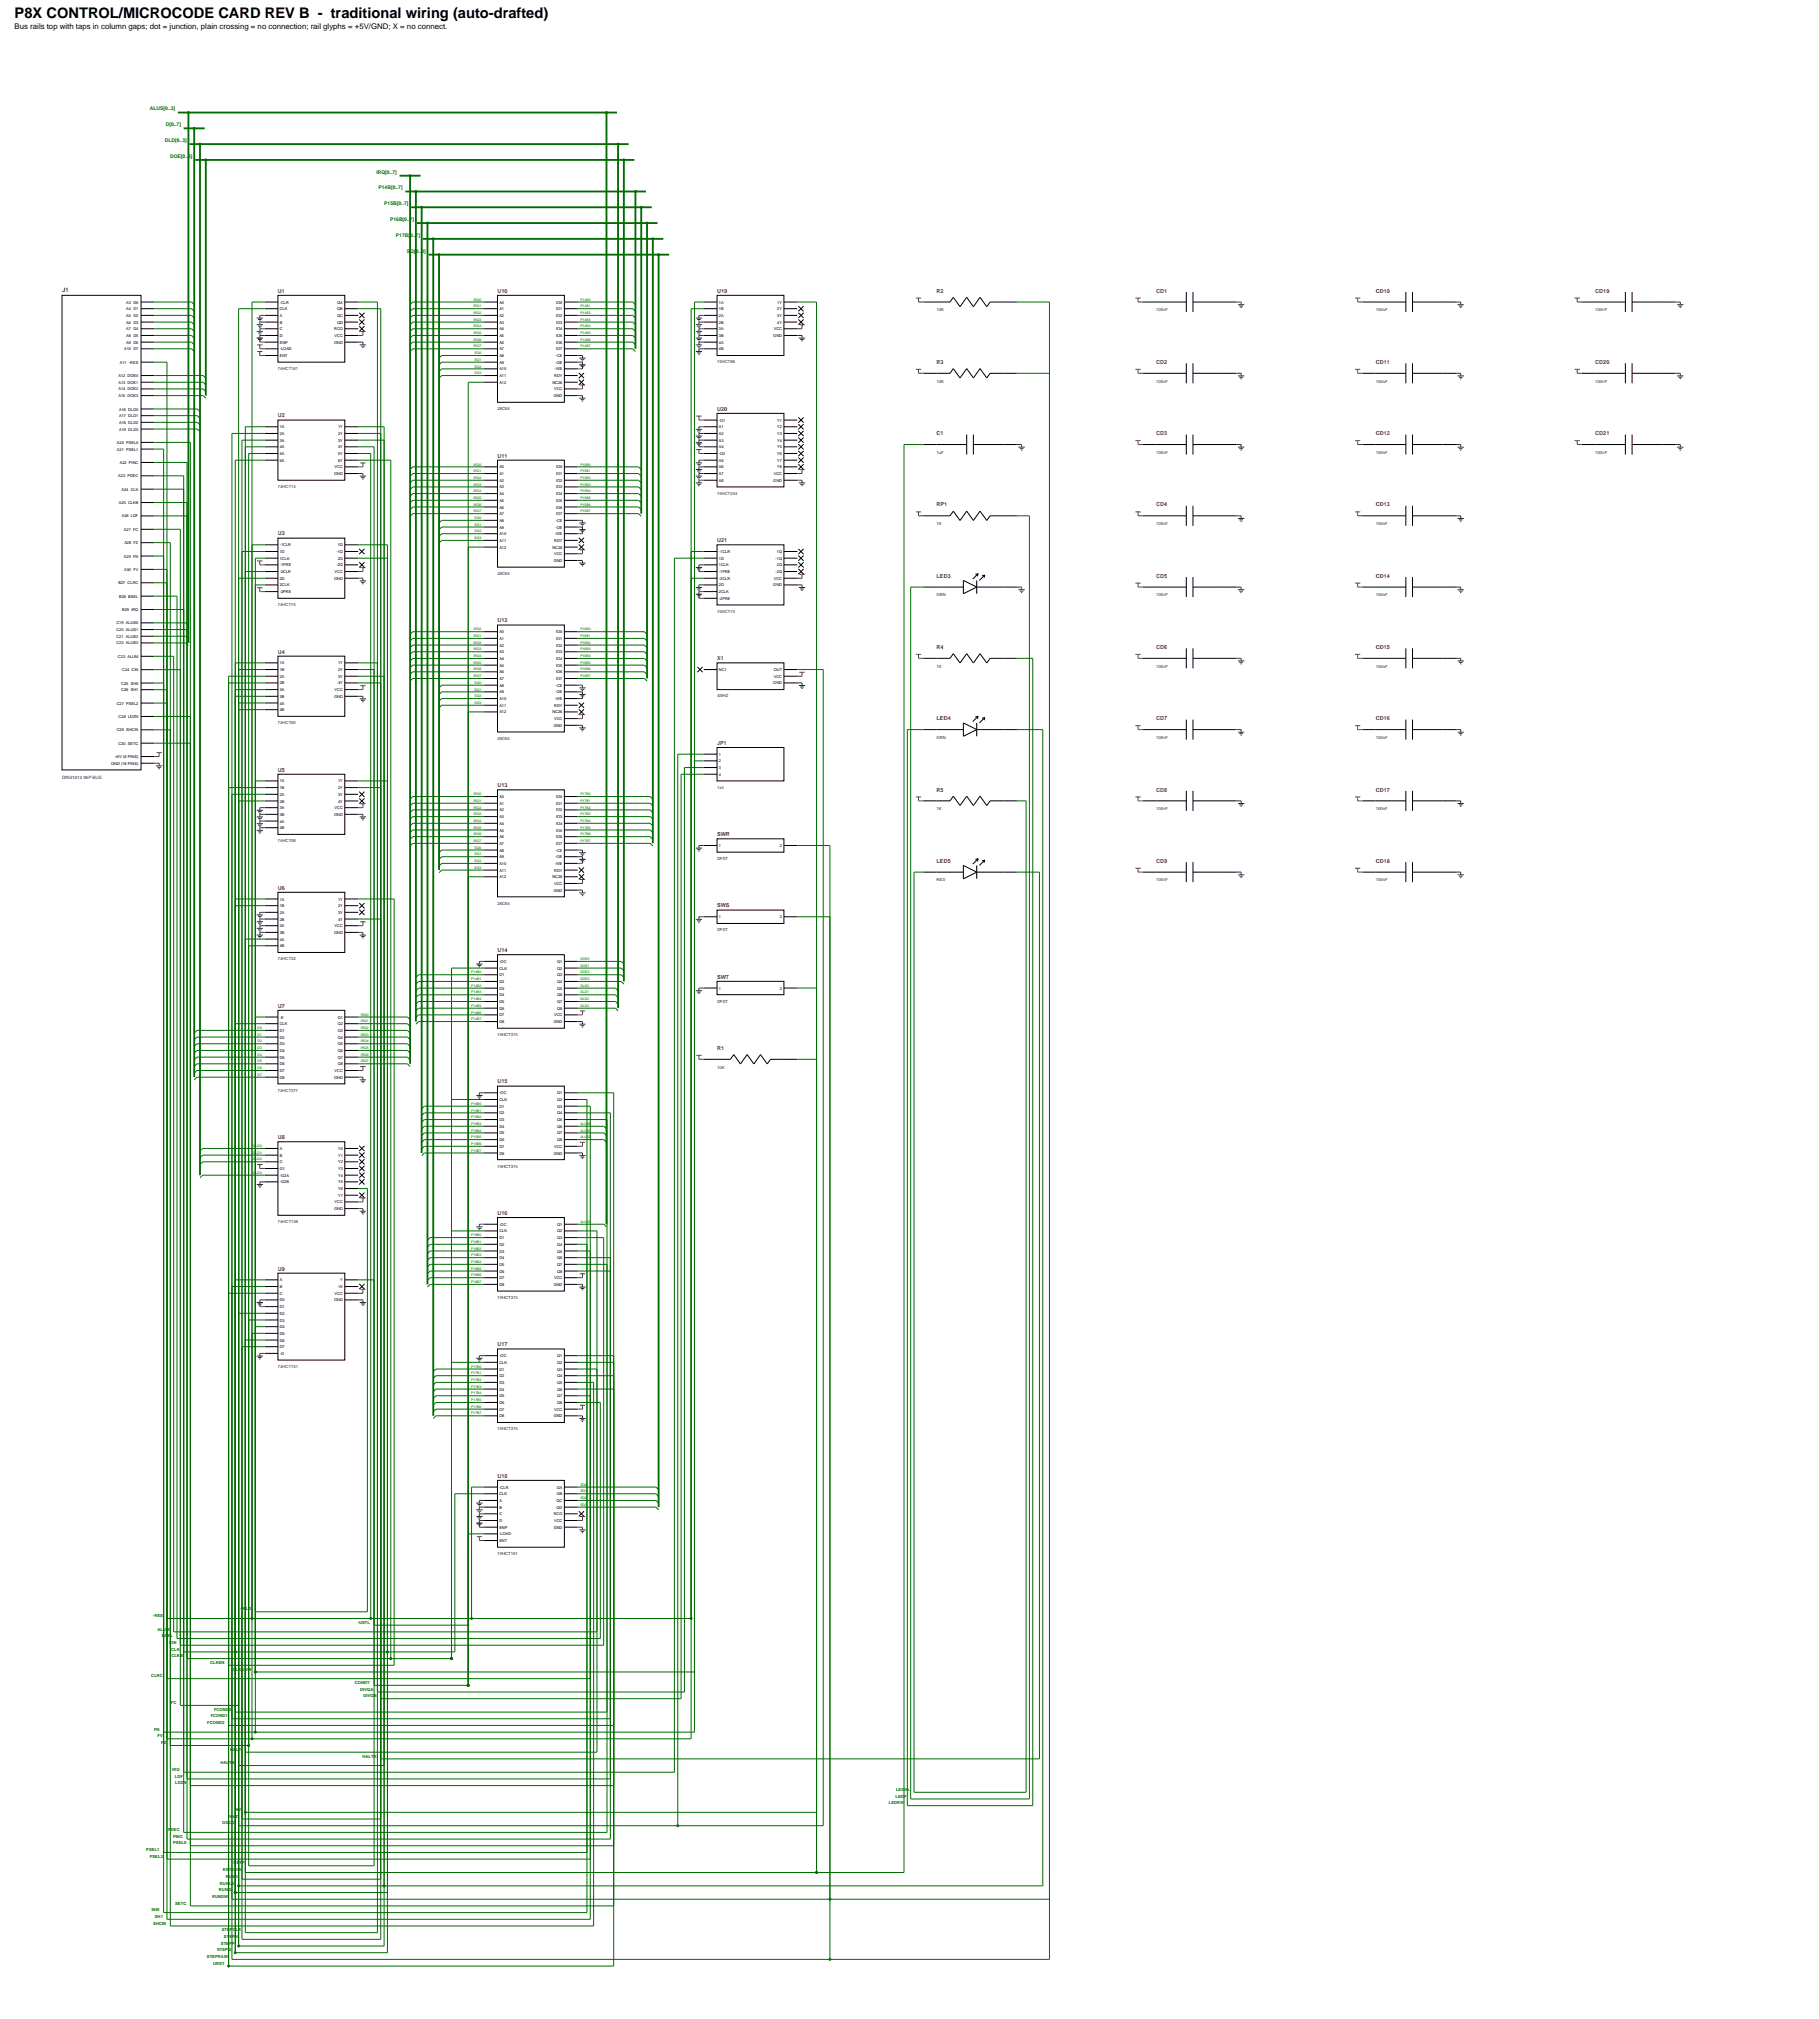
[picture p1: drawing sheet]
<svg xmlns="http://www.w3.org/2000/svg" width="656mm" height="729mm" viewBox="0 0 656 729" stroke-linecap="round" stroke-linejoin="round" font-family="sans-serif">
<defs><g id="words">
<text font-size="5.3" x="5.3" y="6.4">P8X CONTROL/MICROCODE CARD REV B - traditional wiring (auto-drafted)</text>
<text font-size="2.8" x="5.3" y="10.6">Bus rails top with taps in column gaps; dot = junction, plain crossing = no connection; rail glyphs = +5V/GND; X = no connect.</text>
<text font-size="2.2" fill="#b81414" x="22.4" y="105.5">J1</text>
<g font-size="2" fill="#b81414">
<text x="100.3" y="105.7">U1</text>
<text x="179.5" y="105.7">U10</text>
<text x="258.8" y="105.7">U19</text>
<text x="338" y="105.7">R2</text>
<text x="417.2" y="105.7">CD1</text>
<text x="496.4" y="105.7">CD10</text>
<text x="575.7" y="105.7">CD19</text>
<text x="338" y="131.4">R3</text>
<text x="417.2" y="131.4">CD2</text>
<text x="496.4" y="131.4">CD11</text>
<text x="575.7" y="131.4">CD20</text>
<text x="258.8" y="148.3">U20</text>
<text x="100.3" y="150.7">U2</text>
<text x="338" y="157.1">C1</text>
<text x="417.2" y="157.1">CD3</text>
<text x="496.4" y="157.1">CD12</text>
<text x="575.7" y="157.1">CD21</text>
<text x="179.5" y="165.2">U11</text>
<text x="338" y="182.8">RP1</text>
<text x="417.2" y="182.8">CD4</text>
<text x="496.4" y="182.8">CD13</text>
<text x="100.3" y="193.3">U3</text>
<text x="258.8" y="195.7">U21</text>
<text x="338" y="208.6">LED3</text>
<text x="417.2" y="208.6">CD5</text>
<text x="496.4" y="208.6">CD14</text>
<text x="179.5" y="224.7">U12</text>
<text x="100.3" y="235.9">U4</text>
<text x="258.8" y="238.3">X1</text>
<text x="338" y="234.3">R4</text>
<text x="417.2" y="234.3">CD6</text>
<text x="496.4" y="234.3">CD15</text>
<text x="338" y="260">LED4</text>
<text x="417.2" y="260">CD7</text>
<text x="496.4" y="260">CD16</text>
<text x="258.8" y="268.9">JP1</text>
<text x="100.3" y="278.5">U5</text>
<text x="179.5" y="284.2">U13</text>
<text x="338" y="285.8">R5</text>
<text x="417.2" y="285.8">CD8</text>
<text x="496.4" y="285.8">CD17</text>
<text x="258.8" y="301.9">SWR</text>
<text x="338" y="311.5">LED5</text>
<text x="417.2" y="311.5">CD9</text>
<text x="496.4" y="311.5">CD18</text>
<text x="100.3" y="321.2">U6</text>
<text x="258.8" y="327.6">SWS</text>
<text x="179.5" y="343.7">U14</text>
<text x="258.8" y="353.3">SWT</text>
<text x="100.3" y="363.8">U7</text>
<text x="258.8" y="379">R1</text>
<text x="179.5" y="391.1">U15</text>
<text x="100.3" y="411.2">U8</text>
<text x="179.5" y="438.6">U16</text>
<text x="100.3" y="458.7">U9</text>
<text x="179.5" y="486">U17</text>
<text x="179.5" y="533.5">U18</text>
</g>
<g font-size="1.8" fill="#006b00">
<text x="54.1" y="39.9">ALUS[0..3]</text>
<text x="59.8" y="45.6">D[0..7]</text>
<text x="59.5" y="51.3">DLD[0..3]</text>
<text x="61.4" y="57">DOE[0..3]</text>
<text x="135.8" y="62.7">IRQ[0..7]</text>
<text x="136.6" y="68.4">P14B[0..7]</text>
<text x="138.7" y="74.1">P15B[0..7]</text>
<text x="140.8" y="79.8">P16B[0..7]</text>
<text x="142.9" y="85.5">P17B[0..7]</text>
<text x="146.9" y="91.2">SQ[0..3]</text>
</g>
<text font-size="1.6" fill="#0000a6" x="22.4" y="281.2">DIN41612 96P BUS</text>
<g font-size="1.5" fill="#0000a6">
<text x="338" y="112.4">10K</text>
<text x="417.2" y="112.4">100nF</text>
<text x="496.4" y="112.4">100nF</text>
<text x="575.7" y="112.4">100nF</text>
<text x="258.8" y="131.2">74HCT86</text>
<text x="100.3" y="133.6">74HCT161</text>
<text x="338" y="138.1">10K</text>
<text x="417.2" y="138.1">100nF</text>
<text x="496.4" y="138.1">100nF</text>
<text x="575.7" y="138.1">100nF</text>
<text x="179.5" y="148.1">28C64</text>
<text x="338" y="163.8">1uF</text>
<text x="417.2" y="163.8">100nF</text>
<text x="496.4" y="163.8">100nF</text>
<text x="575.7" y="163.8">100nF</text>
<text x="100.3" y="176.2">74HCT14</text>
<text x="258.8" y="178.6">74HCT244</text>
<text x="338" y="189.6">1K</text>
<text x="417.2" y="189.6">100nF</text>
<text x="496.4" y="189.6">100nF</text>
<text x="179.5" y="207.6">28C64</text>
<text x="338" y="215.3">GRN</text>
<text x="417.2" y="215.3">100nF</text>
<text x="496.4" y="215.3">100nF</text>
<text x="100.3" y="218.8">74HCT74</text>
<text x="258.8" y="221.2">74HCT74</text>
<text x="338" y="241">1K</text>
<text x="417.2" y="241">100nF</text>
<text x="496.4" y="241">100nF</text>
<text x="258.8" y="251.8">4MHZ</text>
<text x="100.3" y="261.4">74HCT00</text>
<text x="179.5" y="267.1">28C64</text>
<text x="338" y="266.8">GRN</text>
<text x="417.2" y="266.8">100nF</text>
<text x="496.4" y="266.8">100nF</text>
<text x="258.8" y="284.8">1x4</text>
<text x="338" y="292.5">1K</text>
<text x="417.2" y="292.5">100nF</text>
<text x="496.4" y="292.5">100nF</text>
<text x="100.3" y="304.1">74HCT08</text>
<text x="258.8" y="310.5">SPST</text>
<text x="338" y="318.2">RED</text>
<text x="417.2" y="318.2">100nF</text>
<text x="496.4" y="318.2">100nF</text>
<text x="179.5" y="326.6">28C64</text>
<text x="258.8" y="336.2">SPST</text>
<text x="100.3" y="346.7">74HCT32</text>
<text x="258.8" y="361.9">SPST</text>
<text x="179.5" y="374">74HCT374</text>
<text x="258.8" y="385.8">10K</text>
<text x="100.3" y="394.1">74HCT377</text>
<text x="179.5" y="421.5">74HCT374</text>
<text x="100.3" y="441.6">74HCT138</text>
<text x="179.5" y="468.9">74HCT374</text>
<text x="100.3" y="493.8">74HCT151</text>
<text x="179.5" y="516.4">74HCT374</text>
<text x="179.5" y="561.4">74HCT161</text>
</g>
<g font-size="1.5" fill="#006b00">
<text x="86.7" y="581.4">-IRLD</text>
<text x="55.2" y="583.8">-RES</text>
<text x="129.1" y="586.2">-USTL</text>
<text x="56.8" y="588.6">ALUM</text>
<text x="58.4" y="591">BSEL</text>
<text x="61" y="593.5">CIN</text>
<text x="61.7" y="595.9">CLK</text>
<text x="61.8" y="598.3">CLKB</text>
<text x="54.6" y="605.5">CLRC</text>
<text x="75.8" y="600.7">CLKEN</text>
<text x="84" y="603.1">CLKRAW</text>
<text x="128.1" y="607.9">CONDY</text>
<text x="130" y="610.3">DIVQA</text>
<text x="61.6" y="615.2">FC</text>
<text x="77.2" y="617.6">FCOND0</text>
<text x="131.2" y="612.8">DIVQB</text>
<text x="74.8" y="622.4">FCOND2</text>
<text x="76" y="620">FCOND1</text>
<text x="55.6" y="624.8">FN</text>
<text x="56.9" y="627.2">FV</text>
<text x="58.2" y="629.7">FZ</text>
<text x="83" y="632.1">HALT</text>
<text x="130.8" y="634.5">HALTK</text>
<text x="62.2" y="639.3">IRQ</text>
<text x="63.1" y="641.7">LDF</text>
<text x="79.5" y="636.9">HALTN</text>
<text x="63.2" y="644.1">LDZN</text>
<text x="323.3" y="646.5">LEDHL</text>
<text x="85" y="653.8">NV</text>
<text x="320.8" y="651.4">LEDRN</text>
<text x="323.1" y="649">LEDP</text>
<text x="80.2" y="658.6">OSCO</text>
<text x="82.8" y="656.2">NVZ</text>
<text x="60.6" y="661">PDEC</text>
<text x="62.4" y="663.4">PINC</text>
<text x="62.5" y="665.8">PSEL0</text>
<text x="52.8" y="668.3">PSEL1</text>
<text x="54" y="670.7">PSEL2</text>
<text x="80.4" y="675.5">RSTRAW</text>
<text x="81.5" y="677.9">RUND</text>
<text x="84.2" y="673.1">RSTP</text>
<text x="79" y="682.7">RUNQ</text>
<text x="79.4" y="680.3">RUNLK</text>
<text x="54.7" y="690">SH0</text>
<text x="63.2" y="687.6">SETC</text>
<text x="76.5" y="685.1">RUNSW</text>
<text x="55.3" y="694.8">SHCIN</text>
<text x="55.9" y="692.4">SH1</text>
<text x="80" y="697.2">STEPCLR</text>
<text x="80.8" y="699.6">STEPN</text>
<text x="74.7" y="706.9">STEPRAW</text>
<text x="78.3" y="704.5">STEPQ</text>
<text x="79.7" y="702">STEPP</text>
<text x="76.9" y="709.3">URST</text>
</g>
<g font-size="1.4">
<text x="45.6" y="109.6">A3 D0</text>
<text x="45.6" y="112">A4 D1</text>
<text x="101" y="109.6">-CLR</text>
<text x="101" y="112">CLK</text>
<text x="121.7" y="109.6">QA</text>
<text x="121.7" y="112">QB</text>
<text x="180.2" y="109.6">A0</text>
<text x="180.2" y="112">A1</text>
<text x="200.7" y="109.6">IO0</text>
<text x="200.7" y="112">IO1</text>
<text x="259.4" y="109.6">1A</text>
<text x="259.4" y="112">1B</text>
<text x="280.5" y="109.6">1Y</text>
<text x="280.5" y="112">2Y</text>
<text x="45.6" y="114.4">A5 D2</text>
<text x="45.6" y="116.8">A6 D3</text>
<text x="45.6" y="119.3">A7 D4</text>
<text x="101" y="114.4">A</text>
<text x="101" y="116.8">B</text>
<text x="101" y="119.3">C</text>
<text x="120.6" y="119.3">RCO</text>
<text x="121.6" y="114.4">QC</text>
<text x="121.6" y="116.8">QD</text>
<text x="180.2" y="114.4">A2</text>
<text x="180.2" y="116.8">A3</text>
<text x="180.2" y="119.3">A4</text>
<text x="200.7" y="114.4">IO2</text>
<text x="200.7" y="116.8">IO3</text>
<text x="200.7" y="119.3">IO4</text>
<text x="259.4" y="114.4">2A</text>
<text x="259.4" y="116.8">2B</text>
<text x="259.4" y="119.3">3A</text>
<text x="279.2" y="119.3">VCC</text>
<text x="280.5" y="114.4">3Y</text>
<text x="280.5" y="116.8">4Y</text>
<text x="45.6" y="121.7">A8 D5</text>
<text x="45.6" y="124.1">A9 D6</text>
<text x="101" y="121.7">D</text>
<text x="101" y="124.1">ENP</text>
<text x="120.6" y="124.1">GND</text>
<text x="120.7" y="121.7">VCC</text>
<text x="180.2" y="121.7">A5</text>
<text x="180.2" y="124.1">A6</text>
<text x="200.7" y="121.7">IO5</text>
<text x="200.7" y="124.1">IO6</text>
<text x="259.4" y="121.7">3B</text>
<text x="259.4" y="124.1">4A</text>
<text x="279.1" y="121.7">GND</text>
<text x="43.2" y="131.3">A11 -RES</text>
<text x="44.8" y="126.5">A10 D7</text>
<text x="101" y="126.5">-LOAD</text>
<text x="101" y="128.9">ENT</text>
<text x="180.2" y="126.5">A7</text>
<text x="180.2" y="128.9">A8</text>
<text x="180.2" y="131.3">A9</text>
<text x="200.5" y="131.3">-OE</text>
<text x="200.5" y="128.9">-CE</text>
<text x="200.7" y="126.5">IO7</text>
<text x="259.4" y="126.5">4B</text>
<text x="42.7" y="136.1">A12 DOE0</text>
<text x="180.2" y="133.7">A10</text>
<text x="180.2" y="136.1">A11</text>
<text x="200" y="136.1">RDY</text>
<text x="200.2" y="133.7">-WE</text>
<text x="42.7" y="138.6">A13 DOE1</text>
<text x="42.7" y="141">A14 DOE2</text>
<text x="42.7" y="143.4">A15 DOE3</text>
<text x="180.2" y="138.6">A12</text>
<text x="199.3" y="138.6">NC26</text>
<text x="199.8" y="143.4">GND</text>
<text x="200" y="141">VCC</text>
<text x="43" y="148.2">A16 DLD0</text>
<text x="43" y="150.6">A17 DLD1</text>
<text x="43" y="153">A18 DLD2</text>
<text x="43" y="155.4">A19 DLD3</text>
<text x="101" y="154.6">1A</text>
<text x="122" y="154.6">1Y</text>
<text x="259.4" y="152.2">-G1</text>
<text x="259.4" y="154.6">A1</text>
<text x="280.5" y="152.2">Y1</text>
<text x="280.5" y="154.6">Y2</text>
<text x="42.2" y="160.3">A20 PSEL0</text>
<text x="101" y="157">2A</text>
<text x="101" y="159.5">3A</text>
<text x="101" y="161.9">4A</text>
<text x="122" y="157">2Y</text>
<text x="122" y="159.5">3Y</text>
<text x="122" y="161.9">4Y</text>
<text x="259.4" y="157">A2</text>
<text x="259.4" y="159.5">A3</text>
<text x="259.4" y="161.9">A4</text>
<text x="280.5" y="157">Y3</text>
<text x="280.5" y="159.5">Y4</text>
<text x="280.5" y="161.9">Y5</text>
<text x="42.2" y="162.7">A21 PSEL1</text>
<text x="43.2" y="167.5">A22 PINC</text>
<text x="101" y="164.3">5A</text>
<text x="101" y="166.7">6A</text>
<text x="122" y="164.3">5Y</text>
<text x="122" y="166.7">6Y</text>
<text x="259.4" y="164.3">-G2</text>
<text x="259.4" y="166.7">A5</text>
<text x="280.5" y="164.3">Y6</text>
<text x="280.5" y="166.7">Y7</text>
<text x="42.7" y="172.3">A23 PDEC</text>
<text x="120.6" y="171.5">GND</text>
<text x="120.7" y="169.1">VCC</text>
<text x="180.2" y="169.1">A0</text>
<text x="180.2" y="171.5">A1</text>
<text x="180.2" y="173.9">A2</text>
<text x="200.7" y="169.1">IO0</text>
<text x="200.7" y="171.5">IO1</text>
<text x="200.7" y="173.9">IO2</text>
<text x="259.4" y="169.1">A6</text>
<text x="259.4" y="171.5">A7</text>
<text x="259.4" y="173.9">A8</text>
<text x="279.1" y="173.9">GND</text>
<text x="279.2" y="171.5">VCC</text>
<text x="280.5" y="169.1">Y8</text>
<text x="43.8" y="177.2">A24 CLK</text>
<text x="180.2" y="176.3">A3</text>
<text x="180.2" y="178.8">A4</text>
<text x="200.7" y="176.3">IO3</text>
<text x="200.7" y="178.8">IO4</text>
<text x="42.9" y="182">A25 CLKB</text>
<text x="180.2" y="181.2">A5</text>
<text x="180.2" y="183.6">A6</text>
<text x="200.7" y="181.2">IO5</text>
<text x="200.7" y="183.6">IO6</text>
<text x="43.9" y="186.8">A26 LDF</text>
<text x="44.7" y="191.6">A27 FC</text>
<text x="180.2" y="186">A7</text>
<text x="180.2" y="188.4">A8</text>
<text x="180.2" y="190.8">A9</text>
<text x="200.5" y="190.8">-OE</text>
<text x="200.5" y="188.4">-CE</text>
<text x="200.7" y="186">IO7</text>
<text x="44.9" y="196.5">A28 FZ</text>
<text x="101" y="197.2">-1CLR</text>
<text x="121.9" y="197.2">1Q</text>
<text x="180.2" y="193.2">A10</text>
<text x="180.2" y="195.7">A11</text>
<text x="200" y="195.7">RDY</text>
<text x="200.2" y="193.2">-WE</text>
<text x="44.7" y="201.3">A29 FN</text>
<text x="101" y="199.7">1D</text>
<text x="101" y="202.1">1CLK</text>
<text x="121.4" y="199.7">-1Q</text>
<text x="121.9" y="202.1">2Q</text>
<text x="180.2" y="198.1">A12</text>
<text x="199.3" y="198.1">NC26</text>
<text x="199.8" y="202.9">GND</text>
<text x="200" y="200.5">VCC</text>
<text x="259.4" y="199.7">-1CLR</text>
<text x="259.4" y="202.1">1D</text>
<text x="279.8" y="202.1">-1Q</text>
<text x="280.3" y="199.7">1Q</text>
<text x="44.8" y="206.1">A30 FV</text>
<text x="101" y="204.5">-1PRE</text>
<text x="101" y="206.9">-2CLR</text>
<text x="101" y="209.3">2D</text>
<text x="120.6" y="209.3">GND</text>
<text x="120.7" y="206.9">VCC</text>
<text x="121.4" y="204.5">-2Q</text>
<text x="259.4" y="204.5">1CLK</text>
<text x="259.4" y="206.9">-1PRE</text>
<text x="259.4" y="209.3">-2CLR</text>
<text x="279.2" y="209.3">VCC</text>
<text x="279.8" y="206.9">-2Q</text>
<text x="280.3" y="204.5">2Q</text>
<text x="42.7" y="210.9">B27 CLRC</text>
<text x="43" y="215.8">B28 BSEL</text>
<text x="101" y="211.7">2CLK</text>
<text x="101" y="214.1">-2PRE</text>
<text x="259.4" y="211.7">2D</text>
<text x="259.4" y="214.1">2CLK</text>
<text x="279.1" y="211.7">GND</text>
<text x="44.1" y="220.6">B29 IRQ</text>
<text x="259.4" y="216.6">-2PRE</text>
<text x="42" y="225.4">C19 ALUS0</text>
<text x="42" y="227.8">C20 ALUS1</text>
<text x="42" y="230.3">C21 ALUS2</text>
<text x="42" y="232.7">C22 ALUS3</text>
<text x="180.2" y="228.6">A0</text>
<text x="180.2" y="231">A1</text>
<text x="180.2" y="233.4">A2</text>
<text x="200.7" y="228.6">IO0</text>
<text x="200.7" y="231">IO1</text>
<text x="200.7" y="233.4">IO2</text>
<text x="42.6" y="237.5">C23 ALUM</text>
<text x="101" y="239.9">1A</text>
<text x="122" y="239.9">1Y</text>
<text x="180.2" y="235.9">A3</text>
<text x="180.2" y="238.3">A4</text>
<text x="200.7" y="235.9">IO3</text>
<text x="200.7" y="238.3">IO4</text>
<text x="44.1" y="242.3">C24 CIN</text>
<text x="101" y="242.3">1B</text>
<text x="101" y="244.7">2A</text>
<text x="122" y="242.3">2Y</text>
<text x="122" y="244.7">3Y</text>
<text x="180.2" y="240.7">A5</text>
<text x="180.2" y="243.1">A6</text>
<text x="180.2" y="245.5">A7</text>
<text x="200.7" y="240.7">IO5</text>
<text x="200.7" y="243.1">IO6</text>
<text x="200.7" y="245.5">IO7</text>
<text x="259.4" y="242.3">NC1</text>
<text x="279.2" y="242.3">OUT</text>
<text x="279.2" y="244.7">VCC</text>
<text x="43.8" y="247.1">C25 SH0</text>
<text x="43.8" y="249.6">C26 SH1</text>
<text x="101" y="247.1">2B</text>
<text x="101" y="249.5">3A</text>
<text x="101" y="251.9">3B</text>
<text x="120.6" y="251.9">GND</text>
<text x="120.7" y="249.5">VCC</text>
<text x="122" y="247.1">4Y</text>
<text x="180.2" y="247.9">A8</text>
<text x="180.2" y="250.3">A9</text>
<text x="200.5" y="250.3">-OE</text>
<text x="200.5" y="247.9">-CE</text>
<text x="279.1" y="247.1">GND</text>
<text x="42.1" y="254.4">C27 PSEL2</text>
<text x="101" y="254.3">4A</text>
<text x="101" y="256.8">4B</text>
<text x="180.2" y="252.7">A10</text>
<text x="180.2" y="255.2">A11</text>
<text x="180.2" y="257.6">A12</text>
<text x="199.3" y="257.6">NC26</text>
<text x="200" y="255.2">RDY</text>
<text x="200.2" y="252.7">-WE</text>
<text x="42.8" y="259.2">C28 LDZN</text>
<text x="199.8" y="262.4">GND</text>
<text x="200" y="260">VCC</text>
<text x="42.1" y="264">C29 SHCIN</text>
<text x="42.7" y="268.9">C30 SETC</text>
<text x="41.5" y="273.7">+5V (6 PINS)</text>
<text x="259.4" y="272.8">1</text>
<text x="259.4" y="275.2">2</text>
<text x="40.1" y="276.1">GND (18 PINS)</text>
<text x="259.4" y="277.7">3</text>
<text x="259.4" y="280.1">4</text>
<text x="101" y="282.5">1A</text>
<text x="101" y="284.9">1B</text>
<text x="101" y="287.3">2A</text>
<text x="122" y="282.5">1Y</text>
<text x="122" y="284.9">2Y</text>
<text x="122" y="287.3">3Y</text>
<text x="101" y="289.7">2B</text>
<text x="101" y="292.1">3A</text>
<text x="120.7" y="292.1">VCC</text>
<text x="122" y="289.7">4Y</text>
<text x="180.2" y="288.1">A0</text>
<text x="180.2" y="290.5">A1</text>
<text x="180.2" y="293">A2</text>
<text x="200.7" y="288.1">IO0</text>
<text x="200.7" y="290.5">IO1</text>
<text x="200.7" y="293">IO2</text>
<text x="101" y="294.5">3B</text>
<text x="101" y="297">4A</text>
<text x="101" y="299.4">4B</text>
<text x="120.6" y="294.5">GND</text>
<text x="180.2" y="295.4">A3</text>
<text x="180.2" y="297.8">A4</text>
<text x="200.7" y="295.4">IO3</text>
<text x="200.7" y="297.8">IO4</text>
<text x="180.2" y="300.2">A5</text>
<text x="180.2" y="302.6">A6</text>
<text x="180.2" y="305">A7</text>
<text x="200.7" y="300.2">IO5</text>
<text x="200.7" y="302.6">IO6</text>
<text x="200.7" y="305">IO7</text>
<text x="259.4" y="305.8">1</text>
<text x="281.4" y="305.8">2</text>
<text x="180.2" y="307.4">A8</text>
<text x="180.2" y="309.8">A9</text>
<text x="200.5" y="309.8">-OE</text>
<text x="200.5" y="307.4">-CE</text>
<text x="180.2" y="312.3">A10</text>
<text x="180.2" y="314.7">A11</text>
<text x="180.2" y="317.1">A12</text>
<text x="199.3" y="317.1">NC26</text>
<text x="200" y="314.7">RDY</text>
<text x="200.2" y="312.3">-WE</text>
<text x="199.8" y="321.9">GND</text>
<text x="200" y="319.5">VCC</text>
<text x="101" y="325.1">1A</text>
<text x="101" y="327.5">1B</text>
<text x="101" y="329.9">2A</text>
<text x="122" y="325.1">1Y</text>
<text x="122" y="327.5">2Y</text>
<text x="122" y="329.9">3Y</text>
<text x="101" y="332.3">2B</text>
<text x="101" y="334.8">3A</text>
<text x="120.7" y="334.8">VCC</text>
<text x="122" y="332.3">4Y</text>
<text x="259.4" y="331.5">1</text>
<text x="281.4" y="331.5">2</text>
<text x="101" y="337.2">3B</text>
<text x="101" y="339.6">4A</text>
<text x="101" y="342">4B</text>
<text x="120.6" y="337.2">GND</text>
<text x="180.2" y="347.6">-OC</text>
<text x="201.1" y="347.6">Q1</text>
<text x="180.2" y="350">CLK</text>
<text x="180.2" y="352.5">D1</text>
<text x="201.1" y="350">Q2</text>
<text x="201.1" y="352.5">Q3</text>
<text x="180.2" y="354.9">D2</text>
<text x="180.2" y="357.3">D3</text>
<text x="180.2" y="359.7">D4</text>
<text x="201.1" y="354.9">Q4</text>
<text x="201.1" y="357.3">Q5</text>
<text x="201.1" y="359.7">Q6</text>
<text x="259.4" y="357.2">1</text>
<text x="281.4" y="357.2">2</text>
<text x="180.2" y="362.1">D5</text>
<text x="180.2" y="364.5">D6</text>
<text x="201.1" y="362.1">Q7</text>
<text x="201.1" y="364.5">Q8</text>
<text x="101" y="367.7">-E</text>
<text x="101" y="370.1">CLK</text>
<text x="121.9" y="367.7">Q1</text>
<text x="121.9" y="370.1">Q2</text>
<text x="180.2" y="366.9">D7</text>
<text x="180.2" y="369.4">D8</text>
<text x="199.8" y="369.4">GND</text>
<text x="200" y="366.9">VCC</text>
<text x="101" y="372.5">D1</text>
<text x="101" y="375">D2</text>
<text x="101" y="377.4">D3</text>
<text x="121.9" y="372.5">Q3</text>
<text x="121.9" y="375">Q4</text>
<text x="121.9" y="377.4">Q5</text>
<text x="101" y="379.8">D4</text>
<text x="101" y="382.2">D5</text>
<text x="121.9" y="379.8">Q6</text>
<text x="121.9" y="382.2">Q7</text>
<text x="101" y="384.6">D6</text>
<text x="101" y="387">D7</text>
<text x="101" y="389.4">D8</text>
<text x="120.6" y="389.4">GND</text>
<text x="120.7" y="387">VCC</text>
<text x="121.9" y="384.6">Q8</text>
<text x="180.2" y="395.1">-OC</text>
<text x="201.1" y="395.1">Q1</text>
<text x="180.2" y="397.5">CLK</text>
<text x="180.2" y="399.9">D1</text>
<text x="201.1" y="397.5">Q2</text>
<text x="201.1" y="399.9">Q3</text>
<text x="180.2" y="402.3">D2</text>
<text x="180.2" y="404.7">D3</text>
<text x="180.2" y="407.1">D4</text>
<text x="201.1" y="402.3">Q4</text>
<text x="201.1" y="404.7">Q5</text>
<text x="201.1" y="407.1">Q6</text>
<text x="180.2" y="409.6">D5</text>
<text x="180.2" y="412">D6</text>
<text x="201.1" y="409.6">Q7</text>
<text x="201.1" y="412">Q8</text>
<text x="101" y="415.2">A</text>
<text x="101" y="417.6">B</text>
<text x="101" y="420">C</text>
<text x="122" y="415.2">Y0</text>
<text x="122" y="417.6">Y1</text>
<text x="122" y="420">Y2</text>
<text x="180.2" y="414.4">D7</text>
<text x="180.2" y="416.8">D8</text>
<text x="199.8" y="416.8">GND</text>
<text x="200" y="414.4">VCC</text>
<text x="101" y="422.4">G1</text>
<text x="101" y="424.8">-G2A</text>
<text x="122" y="422.4">Y3</text>
<text x="122" y="424.8">Y4</text>
<text x="101" y="427.2">-G2B</text>
<text x="122" y="427.2">Y5</text>
<text x="122" y="429.6">Y6</text>
<text x="120.6" y="436.9">GND</text>
<text x="120.7" y="434.5">VCC</text>
<text x="122" y="432.1">Y7</text>
<text x="180.2" y="442.5">-OC</text>
<text x="201.1" y="442.5">Q1</text>
<text x="180.2" y="444.9">CLK</text>
<text x="180.2" y="447.3">D1</text>
<text x="180.2" y="449.8">D2</text>
<text x="201.1" y="444.9">Q2</text>
<text x="201.1" y="447.3">Q3</text>
<text x="201.1" y="449.8">Q4</text>
<text x="180.2" y="452.2">D3</text>
<text x="180.2" y="454.6">D4</text>
<text x="201.1" y="452.2">Q5</text>
<text x="201.1" y="454.6">Q6</text>
<text x="180.2" y="457">D5</text>
<text x="180.2" y="459.4">D6</text>
<text x="180.2" y="461.8">D7</text>
<text x="200" y="461.8">VCC</text>
<text x="201.1" y="457">Q7</text>
<text x="201.1" y="459.4">Q8</text>
<text x="101" y="462.6">A</text>
<text x="101" y="465">B</text>
<text x="101" y="467.4">C</text>
<text x="120.7" y="467.4">VCC</text>
<text x="121.9" y="465">-W</text>
<text x="122.8" y="462.6">Y</text>
<text x="180.2" y="464.2">D8</text>
<text x="199.8" y="464.2">GND</text>
<text x="101" y="469.8">D0</text>
<text x="101" y="472.3">D1</text>
<text x="120.6" y="469.8">GND</text>
<text x="101" y="474.7">D2</text>
<text x="101" y="477.1">D3</text>
<text x="101" y="479.5">D4</text>
<text x="101" y="481.9">D5</text>
<text x="101" y="484.3">D6</text>
<text x="101" y="486.7">D7</text>
<text x="101" y="489.1">-G</text>
<text x="180.2" y="490">-OC</text>
<text x="201.1" y="490">Q1</text>
<text x="180.2" y="492.4">CLK</text>
<text x="180.2" y="494.8">D1</text>
<text x="180.2" y="497.2">D2</text>
<text x="201.1" y="492.4">Q2</text>
<text x="201.1" y="494.8">Q3</text>
<text x="201.1" y="497.2">Q4</text>
<text x="180.2" y="499.6">D3</text>
<text x="180.2" y="502">D4</text>
<text x="201.1" y="499.6">Q5</text>
<text x="201.1" y="502">Q6</text>
<text x="180.2" y="504.4">D5</text>
<text x="180.2" y="506.9">D6</text>
<text x="180.2" y="509.3">D7</text>
<text x="200" y="509.3">VCC</text>
<text x="201.1" y="504.4">Q7</text>
<text x="201.1" y="506.9">Q8</text>
<text x="180.2" y="511.7">D8</text>
<text x="199.8" y="511.7">GND</text>
<text x="180.2" y="537.4">-CLR</text>
<text x="180.2" y="539.8">CLK</text>
<text x="200.9" y="537.4">QA</text>
<text x="200.9" y="539.8">QB</text>
<text x="180.2" y="542.2">A</text>
<text x="180.2" y="544.6">B</text>
<text x="200.8" y="542.2">QC</text>
<text x="200.8" y="544.6">QD</text>
<text x="180.2" y="547.1">C</text>
<text x="180.2" y="549.5">D</text>
<text x="180.2" y="551.9">ENP</text>
<text x="199.8" y="547.1">RCO</text>
<text x="199.8" y="551.9">GND</text>
<text x="200" y="549.5">VCC</text>
<text x="180.2" y="554.3">-LOAD</text>
<text x="180.2" y="556.7">ENT</text>
</g>
<g font-size="1.2" fill="#006b00">
<text x="170.9" y="108.6">IRQ0</text>
<text x="170.9" y="111">IRQ1</text>
<text x="170.9" y="113.4">IRQ2</text>
<text x="209.4" y="108.6">P14B0</text>
<text x="209.4" y="111">P14B1</text>
<text x="209.4" y="113.4">P14B2</text>
<text x="170.9" y="115.8">IRQ3</text>
<text x="170.9" y="118.2">IRQ4</text>
<text x="209.4" y="115.8">P14B3</text>
<text x="209.4" y="118.2">P14B4</text>
<text x="170.9" y="120.6">IRQ5</text>
<text x="170.9" y="123">IRQ6</text>
<text x="170.9" y="125.4">IRQ7</text>
<text x="209.4" y="120.6">P14B5</text>
<text x="209.4" y="123">P14B6</text>
<text x="209.4" y="125.4">P14B7</text>
<text x="171.3" y="127.9">SQ0</text>
<text x="171.3" y="130.3">SQ1</text>
<text x="171.3" y="132.7">SQ2</text>
<text x="171.3" y="135.1">SQ3</text>
<text x="170.9" y="168.1">IRQ0</text>
<text x="170.9" y="170.5">IRQ1</text>
<text x="170.9" y="172.9">IRQ2</text>
<text x="209.4" y="168.1">P15B0</text>
<text x="209.4" y="170.5">P15B1</text>
<text x="209.4" y="172.9">P15B2</text>
<text x="170.9" y="175.3">IRQ3</text>
<text x="170.9" y="177.7">IRQ4</text>
<text x="209.4" y="175.3">P15B3</text>
<text x="209.4" y="177.7">P15B4</text>
<text x="170.9" y="180.1">IRQ5</text>
<text x="170.9" y="182.5">IRQ6</text>
<text x="170.9" y="185">IRQ7</text>
<text x="209.4" y="180.1">P15B5</text>
<text x="209.4" y="182.5">P15B6</text>
<text x="209.4" y="185">P15B7</text>
<text x="171.3" y="187.4">SQ0</text>
<text x="171.3" y="189.8">SQ1</text>
<text x="171.3" y="192.2">SQ2</text>
<text x="171.3" y="194.6">SQ3</text>
<text x="170.9" y="227.6">IRQ0</text>
<text x="209.4" y="227.6">P16B0</text>
<text x="170.9" y="230">IRQ1</text>
<text x="170.9" y="232.4">IRQ2</text>
<text x="209.4" y="230">P16B1</text>
<text x="209.4" y="232.4">P16B2</text>
<text x="170.9" y="234.8">IRQ3</text>
<text x="170.9" y="237.2">IRQ4</text>
<text x="170.9" y="239.6">IRQ5</text>
<text x="209.4" y="234.8">P16B3</text>
<text x="209.4" y="237.2">P16B4</text>
<text x="209.4" y="239.6">P16B5</text>
<text x="170.9" y="242.1">IRQ6</text>
<text x="170.9" y="244.5">IRQ7</text>
<text x="209.4" y="242.1">P16B6</text>
<text x="209.4" y="244.5">P16B7</text>
<text x="171.3" y="246.9">SQ0</text>
<text x="171.3" y="249.3">SQ1</text>
<text x="171.3" y="251.7">SQ2</text>
<text x="171.3" y="254.1">SQ3</text>
<text x="170.9" y="287.1">IRQ0</text>
<text x="209.4" y="287.1">P17B0</text>
<text x="170.9" y="289.5">IRQ1</text>
<text x="170.9" y="291.9">IRQ2</text>
<text x="209.4" y="289.5">P17B1</text>
<text x="209.4" y="291.9">P17B2</text>
<text x="170.9" y="294.3">IRQ3</text>
<text x="170.9" y="296.7">IRQ4</text>
<text x="170.9" y="299.1">IRQ5</text>
<text x="209.4" y="294.3">P17B3</text>
<text x="209.4" y="296.7">P17B4</text>
<text x="209.4" y="299.1">P17B5</text>
<text x="170.9" y="301.6">IRQ6</text>
<text x="170.9" y="304">IRQ7</text>
<text x="209.4" y="301.6">P17B6</text>
<text x="209.4" y="304">P17B7</text>
<text x="171.3" y="306.4">SQ0</text>
<text x="171.3" y="308.8">SQ1</text>
<text x="171.3" y="311.2">SQ2</text>
<text x="171.3" y="313.6">SQ3</text>
<text x="209.4" y="346.6">DOE0</text>
<text x="170" y="351.4">P14B0</text>
<text x="170" y="353.8">P14B1</text>
<text x="209.4" y="349">DOE1</text>
<text x="209.4" y="351.4">DOE2</text>
<text x="209.4" y="353.8">DOE3</text>
<text x="170" y="356.2">P14B2</text>
<text x="170" y="358.7">P14B3</text>
<text x="209.4" y="356.2">DLD0</text>
<text x="209.4" y="358.7">DLD1</text>
<text x="170" y="361.1">P14B4</text>
<text x="170" y="363.5">P14B5</text>
<text x="170" y="365.9">P14B6</text>
<text x="209.4" y="361.1">DLD2</text>
<text x="209.4" y="363.5">DLD3</text>
<text x="92.9" y="371.5">D0</text>
<text x="130.2" y="366.7">IRQ0</text>
<text x="130.2" y="369.1">IRQ1</text>
<text x="130.2" y="371.5">IRQ2</text>
<text x="170" y="368.3">P14B7</text>
<text x="92.9" y="373.9">D1</text>
<text x="92.9" y="376.3">D2</text>
<text x="130.2" y="373.9">IRQ3</text>
<text x="130.2" y="376.3">IRQ4</text>
<text x="92.9" y="378.7">D3</text>
<text x="92.9" y="381.1">D4</text>
<text x="92.9" y="383.6">D5</text>
<text x="130.2" y="378.7">IRQ5</text>
<text x="130.2" y="381.1">IRQ6</text>
<text x="130.2" y="383.6">IRQ7</text>
<text x="92.9" y="386">D6</text>
<text x="92.9" y="388.4">D7</text>
<text x="170" y="398.9">P15B0</text>
<text x="170" y="401.3">P15B1</text>
<text x="170" y="403.7">P15B2</text>
<text x="170" y="406.1">P15B3</text>
<text x="209.4" y="406.1">ALUS0</text>
<text x="170" y="408.5">P15B4</text>
<text x="170" y="410.9">P15B5</text>
<text x="170" y="413.3">P15B6</text>
<text x="209.4" y="408.5">ALUS1</text>
<text x="209.4" y="410.9">ALUS2</text>
<text x="91.4" y="414.1">DLD0</text>
<text x="91.4" y="416.5">DLD1</text>
<text x="91.4" y="418.9">DLD2</text>
<text x="170" y="415.7">P15B7</text>
<text x="91.4" y="423.8">DLD3</text>
<text x="209.4" y="441.5">ALUS3</text>
<text x="170" y="446.3">P16B0</text>
<text x="170" y="448.7">P16B1</text>
<text x="170" y="451.1">P16B2</text>
<text x="170" y="453.5">P16B3</text>
<text x="170" y="456">P16B4</text>
<text x="170" y="458.4">P16B5</text>
<text x="170" y="460.8">P16B6</text>
<text x="170" y="463.2">P16B7</text>
<text x="170" y="493.7">P17B0</text>
<text x="170" y="496.2">P17B1</text>
<text x="170" y="498.6">P17B2</text>
<text x="170" y="501">P17B3</text>
<text x="170" y="503.4">P17B4</text>
<text x="170" y="505.8">P17B5</text>
<text x="170" y="508.2">P17B6</text>
<text x="170" y="510.6">P17B7</text>
<text x="209.4" y="536.4">SQ0</text>
<text x="209.4" y="538.8">SQ1</text>
<text x="209.4" y="541.2">SQ2</text>
<text x="209.4" y="543.6">SQ3</text>
</g>
</g></defs>
<g fill="none" stroke="#000" stroke-width=".36">
<path d="M22.4 106.6h28.5v171.3h-28.5zM50.9 109h4.8M50.9 111.4h4.8M50.9 113.9h4.8M50.9 116.3h4.8M50.9 118.7h4.8M95.5 109h4.8M95.5 111.4h4.8M95.5 113.9h4.8M95.5 116.3h4.8M95.5 118.7h4.8M100.3 106.6h24.1v24.1h-24.1z"/>
<path d="M124.4 109h4.8M124.4 111.4h4.8M124.4 113.9h4.8M124.4 116.3h4.8M124.4 118.7h4.8M174.7 109h4.8M174.7 111.4h4.8M174.7 113.9h4.8M174.7 116.3h4.8M174.7 118.7h4.8M179.5 106.6h24.2v38.6h-24.2zM203.7 109h4.8"/>
<path d="M203.7 111.4h4.8M203.7 113.9h4.8M203.7 116.3h4.8M203.7 118.7h4.8M253.9 109h4.9M253.9 111.4h4.9M253.9 113.9h4.9M253.9 116.3h4.9M253.9 118.7h4.9M258.8 106.6h24.1v21.7h-24.1zM282.9 109h4.8M282.9 111.4h4.8"/>
<path d="M282.9 113.9h4.8M282.9 116.3h4.8M282.9 118.7h4.8M333.2 109h9.6l1.2-1.7 2.4 3.4 2.4-3.4 2.5 3.4 2.4-3.4 2.4 3.4 1.2-1.7h9.6M412.4 109h15.7M428.1 105.4v7.3M430.5 109h15.7M430.5 105.4v7.3M491.6 109h15.7M507.3 105.4v7.3M509.7 109h15.7M509.7 105.4v7.3"/>
<path d="M570.8 109h15.7M586.5 105.4v7.3M588.9 109h15.7M588.9 105.4v7.3M50.9 121.1h4.8M50.9 123.5h4.8M50.9 125.9h4.8M50.9 130.7h4.8M50.9 135.6h4.8M50.9 138h4.8M95.5 121.1h4.8M95.5 123.5h4.8"/>
<path d="M95.5 125.9h4.8M95.5 128.3h4.8M124.4 121.1h4.8M124.4 123.5h4.8M174.7 121.1h4.8M174.7 123.5h4.8M174.7 125.9h4.8M174.7 128.3h4.8M174.7 130.7h4.8M174.7 133.2h4.8M174.7 135.6h4.8M174.7 138h4.8"/>
<path d="M203.7 121.1h4.8M203.7 123.5h4.8M203.7 125.9h4.8M203.7 128.3h4.8M203.7 130.7h4.8M203.7 133.2h4.8M203.7 135.6h4.8M203.7 138h4.8M253.9 121.1h4.9M253.9 123.5h4.9M253.9 125.9h4.9M282.9 121.1h4.8"/>
<path d="M333.2 134.8h9.6l1.2-1.7 2.4 3.3 2.4-3.3 2.5 3.3 2.4-3.3 2.4 3.3 1.2-1.6h9.6M412.4 134.8h15.7M428.1 131.1v7.3M430.5 134.8h15.7M430.5 131.1v7.3M491.6 134.8h15.7M507.3 131.1v7.3M509.7 134.8h15.7M509.7 131.1v7.3M570.8 134.8h15.7M586.5 131.1v7.3M588.9 134.8h15.7"/>
<path d="M588.9 131.1v7.3M50.9 140.4h4.8M50.9 142.8h4.8M50.9 147.6h4.8M50.9 150.1h4.8M50.9 152.5h4.8M50.9 154.9h4.8M50.9 159.7h4.8M95.5 154.1h4.8M95.5 156.5h4.8M95.5 158.9h4.8M100.3 151.6h24.1v21.8h-24.1z"/>
<path d="M124.4 154.1h4.8M124.4 156.5h4.8M124.4 158.9h4.8M203.7 140.4h4.8M203.7 142.8h4.8M253.9 154.1h4.9M253.9 156.5h4.9M253.9 158.9h4.9M253.9 151.6h4.9M258.8 149.2h24.1v26.6h-24.1zM282.9 154.1h4.8M282.9 156.5h4.8"/>
<path d="M282.9 158.9h4.8M282.9 151.6h4.8M348.8 156.9v7.2M351.3 156.9v7.2M428.1 156.9v7.2M430.5 156.9v7.2M507.3 156.9v7.2M509.7 156.9v7.2M586.5 156.9v7.2M588.9 156.9v7.2M50.9 162.1h4.8M50.9 166.9h4.8"/>
<path d="M50.9 171.8h4.8M50.9 176.6h4.8M95.5 161.3h4.8M95.5 163.7h4.8M95.5 166.1h4.8M124.4 161.3h4.8M124.4 163.7h4.8M124.4 166.1h4.8M124.4 168.5h4.8M124.4 171h4.8M174.7 168.5h4.8M174.7 171h4.8"/>
<path d="M174.7 173.4h4.8M174.7 175.8h4.8M174.7 178.2h4.8M179.5 166.1h24.2v38.6h-24.2zM203.7 168.5h4.8M203.7 171h4.8M203.7 173.4h4.8M203.7 175.8h4.8M203.7 178.2h4.8M253.9 161.3h4.9M253.9 163.7h4.9M253.9 166.1h4.9"/>
<path d="M253.9 168.5h4.9M253.9 171h4.9M253.9 173.4h4.9M282.9 161.3h4.8M282.9 163.7h4.8M282.9 166.1h4.8M282.9 168.5h4.8M282.9 171h4.8M282.9 173.4h4.8M333.2 160.5h15.6M351.3 160.5h15.6M412.4 160.5h15.7"/>
<path d="M430.5 160.5h15.7M491.6 160.5h15.7M509.7 160.5h15.7M570.8 160.5h15.7M588.9 160.5h15.7M50.9 181.4h4.8M50.9 186.2h4.8M50.9 191.1h4.8M50.9 195.9h4.8M95.5 196.7h4.8M95.5 199.1h4.8M100.3 194.3h24.1v21.7h-24.1z"/>
<path d="M124.4 196.7h4.8M124.4 199.1h4.8M174.7 180.6h4.8M174.7 183h4.8M174.7 185.4h4.8M174.7 187.8h4.8M174.7 190.3h4.8M174.7 192.7h4.8M174.7 195.1h4.8M174.7 197.5h4.8M203.7 180.6h4.8M203.7 183h4.8"/>
<path d="M203.7 185.4h4.8M203.7 187.8h4.8M203.7 190.3h4.8M203.7 192.7h4.8M203.7 195.1h4.8M203.7 197.5h4.8M203.7 199.9h4.8M253.9 199.1h4.9M258.8 196.7h24.1v21.7h-24.1zM282.9 199.1h4.8M333.2 186.2h9.6l1.2-1.7 2.4 3.4 2.4-3.4 2.5 3.4 2.4-3.4 2.4 3.4 1.2-1.7h9.6M412.4 186.2h15.7"/>
<path d="M428.1 182.6v7.2M430.5 186.2h15.7M430.5 182.6v7.2M491.6 186.2h15.7M507.3 182.6v7.2M509.7 186.2h15.7M509.7 182.6v7.2M50.9 200.7h4.8M50.9 205.6h4.8M50.9 210.4h4.8M50.9 215.2h4.8M95.5 201.5h4.8"/>
<path d="M95.5 203.9h4.8M95.5 206.3h4.8M95.5 208.7h4.8M95.5 211.2h4.8M95.5 213.6h4.8M124.4 201.5h4.8M124.4 203.9h4.8M124.4 206.3h4.8M124.4 208.7h4.8M203.7 202.3h4.8M253.9 201.5h4.9M253.9 203.9h4.9"/>
<path d="M253.9 206.3h4.9M253.9 208.7h4.9M253.9 211.2h4.9M253.9 213.6h4.9M253.9 216h4.9M282.9 201.5h4.8M282.9 203.9h4.8M282.9 206.3h4.8M282.9 208.7h4.8M282.9 211.2h4.8M333.2 211.9h14.4M347.6 209.5l4.9 2.4-4.9 2.4z"/>
<path d="M352.5 211.9h14.4M352.5 209.5v4.8M352.9 207.1l-1.9 1.9M352.9 207.1l-.9 .2M352.9 207.1l-.2 1M355.4 207.6l-2 1.9M355.4 207.6l-1 .2M355.4 207.6l-.3 1M412.4 211.9h15.7M428.1 208.3v7.3M430.5 211.9h15.7M430.5 208.3v7.3"/>
<path d="M491.6 211.9h15.7M507.3 208.3v7.3M509.7 211.9h15.7M509.7 208.3v7.3M50.9 220h4.8M50.9 224.9h4.8M50.9 227.3h4.8M50.9 229.7h4.8M50.9 232.1h4.8M50.9 236.9h4.8M95.5 239.3h4.8M100.3 236.9h24.1v21.7h-24.1z"/>
<path d="M124.4 239.3h4.8M174.7 228h4.8M174.7 230.5h4.8M174.7 232.9h4.8M174.7 235.3h4.8M174.7 237.7h4.8M179.5 225.6h24.2v38.6h-24.2zM203.7 228h4.8M203.7 230.5h4.8M203.7 232.9h4.8M203.7 235.3h4.8M203.7 237.7h4.8"/>
<path d="M258.8 239.3h24.1v9.6h-24.1zM333.2 237.7h9.6l1.2-1.7 2.4 3.4 2.4-3.4 2.5 3.4 2.4-3.4 2.4 3.4 1.2-1.7h9.6M412.4 237.7h15.7M428.1 234v7.3M430.5 237.7h15.7M430.5 234v7.3M491.6 237.7h15.7M507.3 234v7.3M509.7 237.7h15.7M509.7 234v7.3M50.9 246.6h4.8M50.9 249h4.8"/>
<path d="M50.9 253.8h4.8M50.9 241.7h4.8M50.9 258.6h4.8M95.5 241.7h4.8M95.5 244.1h4.8M95.5 246.5h4.8M95.5 248.9h4.8M95.5 251.4h4.8M95.5 253.8h4.8M95.5 256.2h4.8M124.4 241.7h4.8M124.4 244.1h4.8"/>
<path d="M124.4 246.5h4.8M124.4 248.9h4.8M124.4 251.4h4.8M174.7 240.1h4.8M174.7 242.5h4.8M174.7 244.9h4.8M174.7 247.4h4.8M174.7 249.8h4.8M174.7 252.2h4.8M174.7 254.6h4.8M174.7 257h4.8M203.7 240.1h4.8"/>
<path d="M203.7 242.5h4.8M203.7 244.9h4.8M203.7 247.4h4.8M203.7 249.8h4.8M203.7 252.2h4.8M203.7 254.6h4.8M203.7 257h4.8M203.7 259.4h4.8M253.9 241.7h4.9M282.9 241.7h4.8M282.9 244.1h4.8M282.9 246.5h4.8"/>
<path d="M352.9 258.6l-1.9 1.9M352.9 258.6l-.9 .2M352.9 258.6l-.2 .9M355.4 259l-2 2M355.4 259l-1 .3M355.4 259l-.3 1M428.1 259.8v7.2M430.5 259.8v7.2M507.3 259.8v7.2M509.7 259.8v7.2M50.9 263.5h4.8M50.9 268.3h4.8"/>
<path d="M50.9 273.1h4.8M50.9 275.5h4.8M100.3 279.5h24.1v21.7h-24.1zM203.7 261.8h4.8M253.9 272.3h4.9M253.9 274.7h4.9M253.9 277.1h4.9M253.9 279.5h4.9M258.8 269.8h24.1v12.1h-24.1zM333.2 263.4h14.4M347.6 261l4.9 2.4-4.9 2.4zM352.5 261v4.8"/>
<path d="M352.5 263.4h14.4M412.4 263.4h15.7M430.5 263.4h15.7M491.6 263.4h15.7M509.7 263.4h15.7M95.5 281.9h4.8M95.5 284.3h4.8M95.5 286.7h4.8M95.5 289.2h4.8M95.5 291.6h4.8M95.5 294h4.8M95.5 296.4h4.8"/>
<path d="M95.5 298.8h4.8M124.4 281.9h4.8M124.4 284.3h4.8M124.4 286.7h4.8M124.4 289.2h4.8M124.4 291.6h4.8M124.4 294h4.8M174.7 287.6h4.8M174.7 290h4.8M174.7 292.4h4.8M174.7 294.8h4.8M174.7 297.2h4.8"/>
<path d="M174.7 299.6h4.8M179.5 285.1h24.2v38.7h-24.2zM203.7 287.6h4.8M203.7 290h4.8M203.7 292.4h4.8M203.7 294.8h4.8M203.7 297.2h4.8M203.7 299.6h4.8M333.2 289.1h9.6l1.2-1.7 2.4 3.4 2.4-3.4 2.5 3.4 2.4-3.4 2.4 3.4 1.2-1.7h9.6M412.4 289.1h15.7M428.1 285.5v7.2M430.5 289.1h15.7"/>
<path d="M430.5 285.5v7.2M491.6 289.1h15.7M507.3 285.5v7.2M509.7 289.1h15.7M509.7 285.5v7.2M174.7 302h4.8M174.7 304.4h4.8M174.7 306.9h4.8M174.7 309.3h4.8M174.7 311.7h4.8M174.7 314.1h4.8M174.7 316.5h4.8"/>
<path d="M203.7 302h4.8M203.7 304.4h4.8M203.7 306.9h4.8M203.7 309.3h4.8M203.7 311.7h4.8M203.7 314.1h4.8M203.7 316.5h4.8M203.7 318.9h4.8M253.9 305.2h4.9M258.8 302.8h24.1v4.8h-24.1zM282.9 305.2h4.8M333.2 314.8h14.4"/>
<path d="M347.6 312.4l4.9 2.4-4.9 2.5zM352.5 312.4v4.9M352.5 314.8h14.4M352.9 310l-1.9 1.9M352.9 310l-.9 .3M352.9 310l-.2 1M355.4 310.5l-2 1.9M355.4 310.5l-1 .2M355.4 310.5l-.3 1M412.4 314.8h15.7M428.1 311.2v7.3M430.5 314.8h15.7"/>
<path d="M430.5 311.2v7.3M491.6 314.8h15.7M507.3 311.2v7.3M509.7 314.8h15.7M509.7 311.2v7.3M95.5 324.5h4.8M95.5 326.9h4.8M95.5 329.4h4.8M95.5 331.8h4.8M95.5 334.2h4.8M95.5 336.6h4.8M95.5 339h4.8"/>
<path d="M100.3 322.1h24.1v21.7h-24.1zM124.4 324.5h4.8M124.4 326.9h4.8M124.4 329.4h4.8M124.4 331.8h4.8M124.4 334.2h4.8M124.4 336.6h4.8M203.7 321.3h4.8M253.9 331h4.9M258.8 328.5h24.1v4.9h-24.1zM282.9 331h4.8M95.5 341.4h4.8"/>
<path d="M174.7 347.1h4.8M174.7 349.5h4.8M174.7 351.9h4.8M174.7 354.3h4.8M174.7 356.7h4.8M174.7 359.1h4.8M179.5 344.7h24.2v26.5h-24.2zM203.7 347.1h4.8M203.7 349.5h4.8M203.7 351.9h4.8M203.7 354.3h4.8M203.7 356.7h4.8"/>
<path d="M203.7 359.1h4.8M253.9 356.7h4.9M258.8 354.3h24.1v4.8h-24.1zM282.9 356.7h4.8M95.5 367.1h4.8M95.5 369.6h4.8M95.5 372h4.8M95.5 374.4h4.8M95.5 376.8h4.8M95.5 379.2h4.8M100.3 364.7h24.1v26.6h-24.1zM124.4 367.1h4.8"/>
<path d="M124.4 369.6h4.8M124.4 372h4.8M124.4 374.4h4.8M124.4 376.8h4.8M124.4 379.2h4.8M174.7 361.5h4.8M174.7 364h4.8M174.7 366.4h4.8M174.7 368.8h4.8M203.7 361.5h4.8M203.7 364h4.8M203.7 366.4h4.8"/>
<path d="M203.7 368.8h4.8M95.5 381.6h4.8M95.5 384h4.8M95.5 386.5h4.8M95.5 388.9h4.8M124.4 381.6h4.8M124.4 384h4.8M124.4 386.5h4.8M124.4 388.9h4.8M174.7 394.5h4.8M174.7 396.9h4.8M174.7 399.3h4.8"/>
<path d="M179.5 392.1h24.2v26.5h-24.2zM203.7 394.5h4.8M203.7 396.9h4.8M203.7 399.3h4.8M253.9 382.4h9.7l1.2-1.7 2.4 3.4 2.4-3.4 2.4 3.4 2.4-3.4 2.4 3.4 1.3-1.7h9.6M95.5 414.6h4.8M95.5 417h4.8M95.5 419.4h4.8M100.3 412.2h24.1v26.5h-24.1zM124.4 414.6h4.8M124.4 417h4.8M124.4 419.4h4.8"/>
<path d="M174.7 401.7h4.8M174.7 404.2h4.8M174.7 406.6h4.8M174.7 409h4.8M174.7 411.4h4.8M174.7 413.8h4.8M174.7 416.2h4.8M203.7 401.7h4.8M203.7 404.2h4.8M203.7 406.6h4.8M203.7 409h4.8M203.7 411.4h4.8"/>
<path d="M203.7 413.8h4.8M203.7 416.2h4.8M95.5 421.8h4.8M95.5 424.2h4.8M95.5 426.7h4.8M124.4 421.8h4.8M124.4 424.2h4.8M124.4 426.7h4.8M124.4 429.1h4.8M124.4 431.5h4.8M124.4 433.9h4.8M124.4 436.3h4.8"/>
<path d="M179.5 439.5h24.2v26.6h-24.2zM100.3 459.6h24.1v31.4h-24.1zM174.7 441.9h4.8M174.7 444.4h4.8M174.7 446.8h4.8M174.7 449.2h4.8M174.7 451.6h4.8M174.7 454h4.8M174.7 456.4h4.8M174.7 458.8h4.8M203.7 441.9h4.8M203.7 444.4h4.8"/>
<path d="M203.7 446.8h4.8M203.7 449.2h4.8M203.7 451.6h4.8M203.7 454h4.8M203.7 456.4h4.8M203.7 458.8h4.8M95.5 462h4.8M95.5 464.4h4.8M95.5 466.9h4.8M95.5 469.3h4.8M95.5 471.7h4.8M95.5 474.1h4.8"/>
<path d="M95.5 476.5h4.8M95.5 478.9h4.8M124.4 462h4.8M124.4 464.4h4.8M124.4 466.9h4.8M124.4 469.3h4.8M174.7 461.3h4.8M174.7 463.7h4.8M203.7 461.3h4.8M203.7 463.7h4.8M95.5 481.3h4.8M95.5 483.7h4.8"/>
<path d="M95.5 486.2h4.8M95.5 488.6h4.8M174.7 489.4h4.8M174.7 491.8h4.8M174.7 494.2h4.8M174.7 496.6h4.8M174.7 499h4.8M179.5 487h24.2v26.5h-24.2zM203.7 489.4h4.8M203.7 491.8h4.8M203.7 494.2h4.8M203.7 496.6h4.8"/>
<path d="M203.7 499h4.8M174.7 501.5h4.8M174.7 503.9h4.8M174.7 506.3h4.8M174.7 508.7h4.8M174.7 511.1h4.8M203.7 501.5h4.8M203.7 503.9h4.8M203.7 506.3h4.8M203.7 508.7h4.8M203.7 511.1h4.8M174.7 536.8h4.8"/>
<path d="M174.7 539.2h4.8M179.5 534.4h24.2v24.2h-24.2zM203.7 536.8h4.8M203.7 539.2h4.8M174.7 541.7h4.8M174.7 544.1h4.8M174.7 546.5h4.8M174.7 548.9h4.8M174.7 551.3h4.8M174.7 553.7h4.8M174.7 556.1h4.8M203.7 541.7h4.8"/>
<path d="M203.7 544.1h4.8M203.7 546.5h4.8M203.7 548.9h4.8M203.7 551.3h4.8"/>
</g>
<g fill="none" stroke="#006b00" stroke-width=".36">
<path d="M55.7 109h13.4l1 1M55.7 111.4h13.4l1 1M55.7 113.9h13.4l1 .9M55.7 116.3h13.4l1 .9M55.7 118.7h13.4l1 .9M174.7 109h-25.8l-.9 1M174.7 111.4h-25.8l-.9 1M174.7 113.9h-25.8l-.9 .9M174.7 116.3h-25.8l-.9 .9M174.7 118.7h-25.8l-.9 .9M208.5 109h19.9l.9 1M208.5 111.4h19.9l.9 1"/>
<path d="M208.5 113.9h19.9l.9 .9M208.5 116.3h19.9l.9 .9M208.5 118.7h19.9l.9 .9M55.7 121.1h13.4l1 .9M55.7 123.5h13.4l1 1M55.7 125.9h13.4l1 1M55.7 135.6h17.6l1 .9M55.7 138h17.6l1 .9M174.7 121.1h-25.8l-.9 .9M174.7 123.5h-25.8l-.9 1M174.7 125.9h-25.8l-.9 1M174.7 128.3h-15.3l-1 1"/>
<path d="M174.7 130.7h-15.3l-1 1M174.7 133.2h-15.3l-1 .9M174.7 135.6h-15.3l-1 .9M208.5 121.1h19.9l.9 .9M208.5 123.5h19.9l.9 1M208.5 125.9h19.9l.9 1M55.7 147.6h15.5l1 1M55.7 150.1h15.5l1 .9M55.7 152.5h15.5l1 .9M55.7 154.9h15.5l1 .9M55.7 140.4h17.6l1 .9M55.7 142.8h17.6l1 1"/>
<path d="M174.7 168.5h-25.8l-.9 1M174.7 171h-25.8l-.9 .9M174.7 173.4h-25.8l-.9 .9M174.7 175.8h-25.8l-.9 .9M174.7 178.2h-25.8l-.9 .9M208.5 168.5h21.9l1 1M208.5 171h21.9l1 .9M208.5 173.4h21.9l1 .9M208.5 175.8h21.9l1 .9M208.5 178.2h21.9l1 .9M174.7 180.6h-25.8l-.9 1M174.7 183h-25.8l-.9 1"/>
<path d="M174.7 185.4h-25.8l-.9 1M174.7 187.8h-15.3l-1 1M174.7 190.3h-15.3l-1 .9M174.7 192.7h-15.3l-1 .9M174.7 195.1h-15.3l-1 .9M208.5 180.6h21.9l1 1M208.5 183h21.9l1 1M208.5 185.4h21.9l1 1M55.7 224.9h11.3l1 .9M55.7 227.3h11.3l1 .9M55.7 229.7h11.3l1 .9M55.7 232.1h11.3l1 .9"/>
<path d="M174.7 228h-25.8l-.9 1M174.7 230.5h-25.8l-.9 .9M174.7 232.9h-25.8l-.9 .9M174.7 235.3h-25.8l-.9 .9M174.7 237.7h-25.8l-.9 .9M208.5 228h24l1 1M208.5 230.5h24l1 .9M208.5 232.9h24l1 .9M208.5 235.3h24l1 .9M208.5 237.7h24l1 .9M174.7 240.1h-25.8l-.9 1M174.7 242.5h-25.8l-.9 1"/>
<path d="M174.7 244.9h-25.8l-.9 1M174.7 247.4h-15.3l-1 .9M174.7 249.8h-15.3l-1 .9M174.7 252.2h-15.3l-1 .9M174.7 254.6h-15.3l-1 .9M208.5 240.1h24l1 1M208.5 242.5h24l1 1M208.5 244.9h24l1 1M174.7 287.6h-25.8l-.9 .9M174.7 290h-25.8l-.9 .9M174.7 292.4h-25.8l-.9 .9M174.7 294.8h-25.8l-.9 .9"/>
<path d="M174.7 297.2h-25.8l-.9 1M174.7 299.6h-25.8l-.9 1M208.5 287.6h26.1l1 .9M208.5 290h26.1l1 .9M208.5 292.4h26.1l1 .9M208.5 294.8h26.1l1 .9M208.5 297.2h26.1l1 1M208.5 299.6h26.1l1 1M174.7 302h-25.8l-.9 1M174.7 304.4h-25.8l-.9 1M174.7 306.9h-15.3l-1 .9M174.7 309.3h-15.3l-1 .9"/>
<path d="M174.7 311.7h-15.3l-1 .9M174.7 314.1h-15.3l-1 .9M208.5 302h26.1l1 1M208.5 304.4h26.1l1 1M174.7 356.7h-23.7l-.9 1M174.7 359.1h-23.7l-.9 1M174.7 351.9h-23.7l-.9 .9M174.7 354.3h-23.7l-.9 1M208.5 356.7h13.6l.9 1M208.5 359.1h13.6l.9 1M208.5 351.9h15.7l.9 .9M208.5 347.1h15.7l.9 .9"/>
<path d="M208.5 354.3h15.7l.9 1M208.5 349.5h15.7l.9 .9M95.5 372h-24.5l-.9 .9M95.5 374.4h-24.5l-.9 .9M95.5 376.8h-24.5l-.9 .9M95.5 379.2h-24.5l-.9 1M129.2 372h17.8l1 .9M129.2 367.1h17.8l1 1M129.2 374.4h17.8l1 .9M129.2 369.6h17.8l1 .9M129.2 376.8h17.8l1 .9M129.2 379.2h17.8l1 1"/>
<path d="M174.7 361.5h-23.7l-.9 1M174.7 364h-23.7l-.9 .9M174.7 366.4h-23.7l-.9 .9M174.7 368.8h-23.7l-.9 .9M208.5 361.5h13.6l.9 1M208.5 364h13.6l.9 .9M95.5 381.6h-24.5l-.9 1M95.5 384h-24.5l-.9 1M95.5 386.5h-24.5l-.9 .9M95.5 388.9h-24.5l-.9 .9M129.2 381.6h17.8l1 1M129.2 384h17.8l1 1"/>
<path d="M174.7 399.3h-21.6l-.9 1M95.5 414.6h-22.4l-.9 .9M95.5 417h-22.4l-.9 1M95.5 419.4h-22.4l-.9 1M174.7 401.7h-21.6l-.9 1M174.7 404.2h-21.6l-.9 .9M174.7 406.6h-21.6l-.9 .9M174.7 409h-21.6l-.9 .9M174.7 411.4h-21.6l-.9 .9M174.7 413.8h-21.6l-.9 1M174.7 416.2h-21.6l-.9 1M208.5 406.6h9.4l1 .9"/>
<path d="M208.5 409h9.4l1 .9M208.5 411.4h9.4l1 .9M95.5 424.2h-22.4l-.9 1M174.7 446.8h-19.5l-.9 .9M174.7 449.2h-19.5l-.9 .9M174.7 451.6h-19.5l-.9 1M174.7 454h-19.5l-.9 1M174.7 456.4h-19.5l-.9 1M174.7 458.8h-19.5l-.9 1M208.5 441.9h9.4l1 1M174.7 461.3h-19.5l-.9 .9M174.7 463.7h-19.5l-.9 .9"/>
<path d="M174.7 494.2h-17.4l-1 1M174.7 496.6h-17.4l-1 1M174.7 499h-17.4l-1 1M174.7 501.5h-17.4l-1 .9M174.7 503.9h-17.4l-1 .9M174.7 506.3h-17.4l-1 .9M174.7 508.7h-17.4l-1 .9M174.7 511.1h-17.4l-1 1M208.5 536.8h28.2l1 1M208.5 539.2h28.2l1 1M208.5 541.7h28.2l1 .9M208.5 544.1h28.2l1 .9"/>
</g>
<path d="M70.1 46.3v342.6" fill="none" stroke="#006b00" stroke-width=".67" stroke-linecap="butt"/>
<circle cx="70.1" cy="46.3" r=".53" fill="#006b00"/>
<path d="M148 63.4v320.6" fill="none" stroke="#006b00" stroke-width=".67" stroke-linecap="butt"/>
<circle cx="148" cy="63.4" r=".53" fill="#006b00"/>
<path d="M72.2 52v372.2" fill="none" stroke="#006b00" stroke-width=".67" stroke-linecap="butt"/>
<circle cx="72.2" cy="52" r=".53" fill="#006b00"/>
<path d="M223 52v312" fill="none" stroke="#006b00" stroke-width=".67" stroke-linecap="butt"/>
<circle cx="223" cy="52" r=".53" fill="#006b00"/>
<path d="M237.7 91.9v452.2" fill="none" stroke="#006b00" stroke-width=".67" stroke-linecap="butt"/>
<circle cx="237.7" cy="91.9" r=".53" fill="#006b00"/>
<path d="M158.4 91.9v222.2" fill="none" stroke="#006b00" stroke-width=".67" stroke-linecap="butt"/>
<circle cx="158.4" cy="91.9" r=".53" fill="#006b00"/>
<path d="M150.1 69.1v299.7" fill="none" stroke="#006b00" stroke-width=".67" stroke-linecap="butt"/>
<circle cx="150.1" cy="69.1" r=".53" fill="#006b00"/>
<path d="M229.3 69.1v56.8" fill="none" stroke="#006b00" stroke-width=".67" stroke-linecap="butt"/>
<circle cx="229.3" cy="69.1" r=".53" fill="#006b00"/>
<path d="M225.1 57.7v296.6" fill="none" stroke="#006b00" stroke-width=".67" stroke-linecap="butt"/>
<circle cx="225.1" cy="57.7" r=".53" fill="#006b00"/>
<path d="M74.3 57.7v85.1" fill="none" stroke="#006b00" stroke-width=".67" stroke-linecap="butt"/>
<circle cx="74.3" cy="57.7" r=".53" fill="#006b00"/>
<path d="M152.2 74.8v341.4" fill="none" stroke="#006b00" stroke-width=".67" stroke-linecap="butt"/>
<circle cx="152.2" cy="74.8" r=".53" fill="#006b00"/>
<path d="M231.4 74.8v110.6" fill="none" stroke="#006b00" stroke-width=".67" stroke-linecap="butt"/>
<circle cx="231.4" cy="74.8" r=".53" fill="#006b00"/>
<path d="M218.9 40.6v401.3" fill="none" stroke="#006b00" stroke-width=".67" stroke-linecap="butt"/>
<circle cx="218.9" cy="40.6" r=".53" fill="#006b00"/>
<path d="M68 40.6v191.5" fill="none" stroke="#006b00" stroke-width=".67" stroke-linecap="butt"/>
<circle cx="68" cy="40.6" r=".53" fill="#006b00"/>
<path d="M154.3 80.5v383.2" fill="none" stroke="#006b00" stroke-width=".67" stroke-linecap="butt"/>
<circle cx="154.3" cy="80.5" r=".53" fill="#006b00"/>
<path d="M233.5 80.5v164.4" fill="none" stroke="#006b00" stroke-width=".67" stroke-linecap="butt"/>
<circle cx="233.5" cy="80.5" r=".53" fill="#006b00"/>
<path d="M156.3 86.2v424.9" fill="none" stroke="#006b00" stroke-width=".67" stroke-linecap="butt"/>
<circle cx="156.3" cy="86.2" r=".53" fill="#006b00"/>
<path d="M235.6 86.2v218.2" fill="none" stroke="#006b00" stroke-width=".67" stroke-linecap="butt"/>
<circle cx="235.6" cy="86.2" r=".53" fill="#006b00"/>
<path d="M64.2 40.6h158.5M66.3 46.3h7.6M68.4 52h158.4M70.5 57.7h158.4M144.2 63.4h7.6M146.3 69.1h86.8M148.4 74.8h86.8M150.5 80.5h86.8M152.5 86.2h86.9M154.6 91.9h86.9" fill="none" stroke="#006b00" stroke-width=".67" stroke-linecap="butt"/>
<g fill="none" stroke="#006b00" stroke-width=".36">
<path d="M95.5 111.4h-9.4v591.1M95.5 109h-4.6v518.7M129.2 111.4h8.2v588.7M129.2 109h7v588.7M253.9 111.4h-4.5v516.3M253.9 109h-3.3v516.3M287.7 109h7v567M366.9 109h11.8v598.3M55.7 130.7h4.5v562.2M174.7 138h-5.7v470.4M366.9 134.8h11.8M55.7 159.7h13v528.3"/>
<path d="M95.5 156.5h-11.8v550.8M95.5 154.1h-7v543.6M95.5 158.9h-8.2v541.2M129.2 154.1h9.4v548.4M129.2 156.5h8.2M129.2 158.9h9.4M55.7 176.6h10.6M55.7 171.8h10.6v489.7M55.7 166.9h11.8v497M55.7 162.1h3.3v528.4M88.5 161.3h7M95.5 166.1h-10.6v538.8"/>
<path d="M95.5 163.7h-5.8v509.9M129.2 166.1h11.8v432.7M129.2 161.3h5.8v512.3M129.2 163.7h4.6v420.6M333.2 160.5h-7v515.5M55.7 181.4h11.8M55.7 191.1h9.4v424.5M55.7 195.9h5.8v499.4M55.7 186.2h11.8M87.3 199.1h8.2M90.9 196.7h4.6M129.2 196.7h10.6v508.2"/>
<path d="M169 197.5h5.7M249.4 199.1h4.5M366.9 186.2h4.6v463.2M55.7 200.7h3.3M55.7 205.6h4.5M55.7 210.4h4.5M55.7 215.2h8.2v376.3M86.1 208.7h9.4M88.5 206.3h7M92.1 211.2h3.4M95.5 201.5h-3.4v423.8M129.2 201.5h10.6"/>
<path d="M249.4 208.7h4.5M253.9 201.5h-10.5v438.3M333.2 211.9h-4.6v437.5M55.7 220h10.6M55.7 236.9h7v352.2M84.9 239.3h10.6M129.2 239.3h7M366.9 237.7h5.8v414.1M55.7 249h4.5M55.7 253.8h4.5M55.7 246.6h3.3M55.7 241.7h9.4"/>
<path d="M55.7 258.6h13M82.5 246.5h13M84.9 248.9h10.6M84.9 251.4h10.6M86.1 241.7h9.4M86.1 253.8h9.4M86.1 256.2h9.4M95.5 244.1h-13v465.7M129.2 241.7h5.8M129.2 244.1h9.4M129.2 246.5h8.2M169 257h5.7"/>
<path d="M287.7 241.7h9.4v417.4h-211M55.7 263.5h5.8M55.7 268.3h13M250.6 274.7h3.3M253.9 272.3h-9.3v386.8M253.9 277.1h-6.9v333.7M253.9 279.5h-8.1v333.7M333.2 263.4h-5.8v388.4M366.9 263.4h9.4v417.4M82.5 284.3h13M83.7 286.7h11.8M86.1 289.2h9.4"/>
<path d="M92.1 281.9h3.4M129.2 281.9h10.6M129.2 284.3h8.2M366.9 289.1h3.4v357.9M169 316.5h5.7M287.7 305.2h11.8v402.1M333.2 314.8h-3.4v332.2M366.9 314.8h8.2v320.2M84.9 326.9h10.6M84.9 324.5h10.6M88.5 339h7M129.2 324.5h13v276.7"/>
<path d="M129.2 331.8h8.2M287.7 331h11.8M89.7 341.4h5.8M174.7 349.5h-11.8v249.3M287.7 356.7h7M84.9 369.6h10.6M92.1 367.1h3.4M162.9 396.9h11.8M208.5 396.9h3.3v293.6M208.5 394.5h13v315.3M208.5 399.3h4.5v293.6M287.7 382.4h7"/>
<path d="M208.5 401.7h11.7v262.2M208.5 404.2h10.5v257.3M129.2 429.1h3.4v152.8M162.9 444.4h11.8M208.5 444.4h6.9v188.1M208.5 446.8h9.3v147.1M208.5 449.2h3.3M208.5 451.6h4.5M208.5 454h11.7M208.5 456.4h10.5M208.5 458.8h11.7M82.5 466.9h13"/>
<path d="M83.7 464.4h11.8M84.9 462h10.6M86.1 474.1h9.4M89.7 476.5h5.8M92.1 478.9h3.4M129.2 462h5.8M87.3 486.2h8.2M88.5 483.7h7M90.9 481.3h4.6M162.9 491.8h11.8M208.5 494.2h6.9M208.5 491.8h13"/>
<path d="M208.5 489.4h13M208.5 496.6h13M208.5 499h5.7v196.3M208.5 501.5h13M208.5 503.9h4.5M208.5 506.3h8.1v85.2M174.7 539.2h-10.6v57.1M174.7 536.8h-4.5v47.5M169 553.7h5.7"/>
</g>
<g fill="none" stroke="#b81414" stroke-width=".36">
<path d="M130 119.7h1.9M131 119.7v1.4h-1.8M288.5 117.3h1.9M289.4 117.3v1.4h-1.7M330.5 107.6h1.9M331.4 107.6v1.4h1.8M409.7 107.6h1.9M410.7 107.6v1.4h1.7M489 107.6h1.9M489.9 107.6v1.4h1.7M568.2 107.6h1.9M569.1 107.6v1.4h1.7"/>
<path d="M92.8 122.1h1.9M92.8 126.9h1.9M92.8 124.5h1.9M93.8 122.1v1.4h1.7M93.8 124.5v1.4h1.7M93.8 126.9v1.4h1.7M209.2 131.7h1.9M209.2 139h1.9M210.2 131.7v1.5h-1.7M210.2 139v1.4h-1.7M330.5 133.3h1.9M331.4 133.3v1.5h1.8"/>
<path d="M409.7 133.3h1.9M410.7 133.3v1.5h1.7M489 133.3h1.9M489.9 133.3v1.5h1.7M568.2 133.3h1.9M569.1 133.3v1.5h1.7M251.3 150.2h1.9M251.3 159.9h1.9M252.2 150.2v1.4h1.7M252.2 159.9v1.4h1.7M409.7 159.1h1.9M410.7 159.1v1.4h1.7"/>
<path d="M489 159.1h1.9M489.9 159.1v1.4h1.7M568.2 159.1h1.9M569.1 159.1v1.4h1.7M130 167.1h1.9M131 167.1v1.4h-1.8M251.3 162.3h1.9M252.2 162.3v1.4h1.7M288.5 169.5h1.9M289.4 169.5v1.5h-1.7M209.2 191.2h1.9M209.2 198.5h1.9"/>
<path d="M210.2 191.2v1.5h-1.7M210.2 198.5v1.4h-1.7M330.5 184.8h1.9M331.4 184.8v1.4h1.8M409.7 184.8h1.9M410.7 184.8v1.4h1.7M489 184.8h1.9M489.9 184.8v1.4h1.7M92.8 202.5h1.9M92.8 212.1h1.9M93.8 202.5v1.4h1.7M93.8 212.1v1.5h1.7"/>
<path d="M130 204.9h1.9M131 204.9v1.4h-1.8M251.3 204.9h1.9M251.3 214.6h1.9M252.2 204.9v1.4h1.7M252.2 214.6v1.4h1.7M288.5 207.3h1.9M289.4 207.3v1.4h-1.7M409.7 210.5h1.9M410.7 210.5v1.4h1.7M489 210.5h1.9M489.9 210.5v1.4h1.7"/>
<path d="M330.5 236.2h1.9M331.4 236.2v1.5h1.8M409.7 236.2h1.9M410.7 236.2v1.5h1.7M489 236.2h1.9M489.9 236.2v1.5h1.7M130 247.5h1.9M131 247.5v1.4h-1.8M209.2 250.8h1.9M209.2 258h1.9M210.2 250.8v1.4h-1.7M210.2 258v1.4h-1.7"/>
<path d="M288.5 242.7h1.9M289.4 242.7v1.4h-1.7M409.7 262h1.9M410.7 262v1.4h1.7M489 262h1.9M489.9 262v1.4h1.7M130 290.1h1.9M131 290.1v1.5h-1.8M330.5 287.7h1.9M331.4 287.7v1.4h1.8M409.7 287.7h1.9M410.7 287.7v1.4h1.7"/>
<path d="M489 287.7h1.9M489.9 287.7v1.4h1.7M209.2 310.3h1.9M209.2 317.5h1.9M210.2 310.3v1.4h-1.7M210.2 317.5v1.4h-1.7M409.7 313.4h1.9M410.7 313.4v1.4h1.7M489 313.4h1.9M489.9 313.4v1.4h1.7M130 332.8h1.9M131 332.8v1.4h-1.8"/>
<path d="M209.2 364.9h1.9M210.2 364.9v1.5h-1.7M130 385h1.9M131 385v1.5h-1.8M251.3 381h1.9M252.2 381v1.4h1.7M209.2 412.4h1.9M210.2 412.4v1.4h-1.7M92.8 420.4h1.9M93.8 420.4v1.4h1.7M130 432.5h1.9M131 432.5v1.4h-1.8"/>
<path d="M209.2 459.8h1.9M210.2 459.8v1.5h-1.7M92.8 470.3h1.9M93.8 470.3v1.4h1.7M130 465.4h1.9M131 465.4v1.5h-1.8M209.2 507.3h1.9M210.2 507.3v1.4h-1.7M172 549.9h1.9M172 554.7h1.9M173 549.9v1.4h1.7M173 554.7v1.4h1.7"/>
<path d="M209.2 547.5h1.9M210.2 547.5v1.4h-1.7"/>
</g>
<g fill="none" stroke="#0000a6" stroke-width=".36">
<path d="M92.6 114.8h2.3M92.6 117.2h2.3M92.6 119.6h2.3M93.1 115.3h1.3M93.1 117.7h1.3M93.5 115.9h.5M93.5 118.3h.5M95.5 113.9h-1.7v.9M95.5 116.3h-1.7v.9M95.5 118.7h-1.7v.9M251.1 114.8h2.3M251.1 117.2h2.3"/>
<path d="M251.1 119.6h2.3M251.6 115.3h1.3M251.6 117.7h1.3M252 115.9h.5M252 118.3h.5M253.9 113.9h-1.7v.9M253.9 116.3h-1.7v.9M253.9 118.7h-1.7v.9M446.2 109h1.7v1M446.7 110h2.3M447.2 110.5h1.3M447.6 111h.5"/>
<path d="M525.4 109h1.7v1M526 110h2.2M526.4 110.5h1.4M526.9 111h.4M604.6 109h1.7v1M605.2 110h2.3M605.7 110.5h1.3M606.1 111h.5M92.6 122h2.3M93.1 120.2h1.3M93.1 122.6h1.3M93.5 120.7h.5"/>
<path d="M93.5 123.1h.5M95.5 121.1h-1.7v.9M129.2 123.5h1.8v1M129.8 124.5h2.3M130.3 125h1.3M130.7 125.5h.5M208.5 128.3h1.7v1M208.5 130.7h1.7v1M209 129.3h2.3M209 131.7h2.3M209.5 129.8h1.4M209.5 132.2h1.4"/>
<path d="M210 130.3h.4M210 132.7h.4M251.1 122h2.3M251.1 124.5h2.3M251.1 126.9h2.3M251.6 120.2h1.3M251.6 122.6h1.3M251.6 125h1.3M251.6 127.4h1.3M252 120.7h.5M252 123.1h.5M252 125.5h.5"/>
<path d="M252 127.9h.5M253.9 121.1h-1.7v.9M253.9 123.5h-1.7v1M253.9 125.9h-1.7v1M287.7 121.1h1.7v.9M288.3 122h2.3M288.8 122.6h1.3M289.2 123.1h.5M446.2 134.8h1.7v.9M446.7 135.7h2.3M447.2 136.2h1.3M447.6 136.8h.5"/>
<path d="M525.4 134.8h1.7v.9M526 135.7h2.2M526.4 136.2h1.4M526.9 136.8h.4M604.6 134.8h1.7v.9M605.2 135.7h2.3M605.7 136.2h1.3M606.1 136.8h.5M208.5 142.8h1.7v1M209 143.8h2.3M209.5 144.3h1.4M210 144.8h.4"/>
<path d="M251.1 155h2.3M251.1 157.4h2.3M251.1 159.8h2.3M251.6 155.5h1.3M251.6 157.9h1.3M252 156.1h.5M252 158.5h.5M253.9 154.1h-1.7v.9M253.9 156.5h-1.7v.9M253.9 158.9h-1.7v.9M129.2 171h1.8v.9M129.8 171.9h2.3"/>
<path d="M130.3 172.4h1.3M130.7 172.9h.5M251.1 167.1h2.3M251.1 169.5h2.3M251.1 171.9h2.3M251.1 174.3h2.3M251.6 160.4h1.3M251.6 167.6h1.3M251.6 170h1.3M251.6 172.4h1.3M251.6 174.8h1.3M252 160.9h.5"/>
<path d="M252 168.1h.5M252 170.5h.5M252 172.9h.5M252 175.4h.5M253.9 166.1h-1.7v1M253.9 168.5h-1.7v1M253.9 171h-1.7v.9M253.9 173.4h-1.7v.9M287.7 173.4h1.7v.9M288.3 174.3h2.3M288.8 174.8h1.3M289.2 175.4h.5"/>
<path d="M366.9 160.5h1.7v.9M367.5 161.4h2.3M368 162h1.3M368.4 162.5h.5M446.2 160.5h1.7v.9M446.7 161.4h2.3M447.2 162h1.3M447.6 162.5h.5M525.4 160.5h1.7v.9M526 161.4h2.2M526.4 162h1.4M526.9 162.5h.4"/>
<path d="M604.6 160.5h1.7v.9M605.2 161.4h2.3M605.7 162h1.3M606.1 162.5h.5M208.5 187.8h1.7v1M208.5 190.3h1.7v.9M209 188.8h2.3M209 191.2h2.3M209.5 189.3h1.4M209.5 191.7h1.4M210 189.8h.4M210 192.3h.4"/>
<path d="M446.2 186.2h1.7v1M446.7 187.2h2.3M447.2 187.7h1.3M447.6 188.2h.5M525.4 186.2h1.7v1M526 187.2h2.2M526.4 187.7h1.4M526.9 188.2h.4M129.2 208.7h1.8v1M129.8 209.7h2.3M130.3 210.2h1.3M130.7 210.7h.5"/>
<path d="M208.5 202.3h1.7v1M209 203.3h2.3M209.5 203.8h1.4M210 204.3h.4M251.1 204.9h2.3M251.1 212.1h2.3M251.1 214.5h2.3M251.6 205.4h1.3M251.6 212.6h1.3M251.6 215h1.3M252 205.9h.5M252 213.2h.5"/>
<path d="M252 215.6h.5M253.9 203.9h-1.7v1M253.9 211.2h-1.7v.9M253.9 213.6h-1.7v.9M287.7 211.2h1.7v.9M288.3 212.1h2.3M288.8 212.6h1.3M289.2 213.2h.5M366.9 211.9h1.7v1M367.5 212.9h2.3M368 213.4h1.3M368.4 213.9h.5"/>
<path d="M446.2 211.9h1.7v1M446.7 212.9h2.3M447.2 213.4h1.3M447.6 213.9h.5M525.4 211.9h1.7v1M526 212.9h2.2M526.4 213.4h1.4M526.9 213.9h.4M446.2 237.7h1.7v.9M446.7 238.6h2.3M447.2 239.1h1.3M447.6 239.7h.5"/>
<path d="M525.4 237.7h1.7v.9M526 238.6h2.2M526.4 239.1h1.4M526.9 239.7h.4M129.2 251.4h1.8v.9M129.8 252.3h2.3M130.3 252.8h1.3M130.7 253.4h.5M208.5 247.4h1.7v.9M208.5 249.8h1.7v.9M209 248.3h2.3M209 250.7h2.3"/>
<path d="M209.5 248.8h1.4M209.5 251.2h1.4M210 249.3h.4M210 251.8h.4M287.7 246.5h1.7v1M288.3 247.5h2.3M288.8 248h1.3M289.2 248.5h.5M208.5 261.8h1.7v1M209 262.8h2.3M209.5 263.3h1.4M210 263.8h.4"/>
<path d="M446.2 263.4h1.7v.9M446.7 264.3h2.3M447.2 264.9h1.3M447.6 265.4h.5M525.4 263.4h1.7v.9M526 264.3h2.2M526.4 264.9h1.4M526.9 265.4h.4M92.6 292.5h2.3M92.6 294.9h2.3M92.6 297.3h2.3M92.6 299.8h2.3"/>
<path d="M93.1 293h1.3M93.1 295.4h1.3M93.1 297.9h1.3M93.5 293.6h.5M93.5 296h.5M93.5 298.4h.5M95.5 291.6h-1.7v.9M95.5 294h-1.7v.9M95.5 296.4h-1.7v.9M95.5 298.8h-1.7v1M129.2 294h1.8v.9M129.8 294.9h2.3"/>
<path d="M130.3 295.4h1.3M130.7 296h.5M446.2 289.1h1.7v1M446.7 290.1h2.3M447.2 290.6h1.3M447.6 291.1h.5M525.4 289.1h1.7v1M526 290.1h2.2M526.4 290.6h1.4M526.9 291.1h.4M93.1 300.3h1.3M93.5 300.8h.5"/>
<path d="M208.5 306.9h1.7v.9M208.5 309.3h1.7v.9M209 307.8h2.3M209 310.2h2.3M209.5 308.3h1.4M209.5 310.7h1.4M210 308.9h.4M210 311.3h.4M251.1 306.2h2.3M251.6 306.7h1.3M252 307.2h.5M253.9 305.2h-1.7v1"/>
<path d="M446.2 314.8h1.7v1M446.7 315.8h2.3M447.2 316.3h1.3M447.6 316.8h.5M525.4 314.8h1.7v1M526 315.8h2.2M526.4 316.3h1.4M526.9 316.8h.4M92.6 330.3h2.3M92.6 332.7h2.3M92.6 335.1h2.3M92.6 337.5h2.3"/>
<path d="M93.1 330.8h1.3M93.1 333.2h1.3M93.1 335.7h1.3M93.1 338.1h1.3M93.5 331.4h.5M93.5 333.8h.5M93.5 336.2h.5M93.5 338.6h.5M95.5 329.4h-1.7v.9M95.5 331.8h-1.7v.9M95.5 334.2h-1.7v.9M95.5 336.6h-1.7v.9"/>
<path d="M129.2 336.6h1.8v.9M129.8 337.5h2.3M130.3 338.1h1.3M130.7 338.6h.5M208.5 321.3h1.7v1M209 322.3h2.3M209.5 322.8h1.4M210 323.3h.4M251.1 331.9h2.3M251.6 332.4h1.3M252 332.9h.5M253.9 331h-1.7v.9"/>
<path d="M171.8 348h2.3M172.3 348.5h1.4M172.7 349.1h.5M174.7 347.1h-1.7v.9M251.1 357.6h2.3M251.6 358.1h1.3M252 358.7h.5M253.9 356.7h-1.7v.9M208.5 368.8h1.7v.9M209 369.7h2.3M209.5 370.3h1.4M210 370.8h.4"/>
<path d="M129.2 388.9h1.8v.9M129.8 389.8h2.3M130.3 390.3h1.3M130.7 390.9h.5M171.8 395.5h2.3M172.3 396h1.4M172.7 396.5h.5M174.7 394.5h-1.7v1M208.5 416.2h1.7v1M209 417.2h2.3M209.5 417.7h1.4M210 418.2h.4"/>
<path d="M92.6 427.6h2.3M93.1 428.1h1.3M93.5 428.6h.5M95.5 426.7h-1.7v.9M129.2 436.3h1.8v1M129.8 437.3h2.3M130.3 437.8h1.3M130.7 438.3h.5M171.8 442.9h2.3M172.3 443.4h1.4M172.7 443.9h.5M174.7 441.9h-1.7v1"/>
<path d="M92.6 470.2h2.3M93.1 470.7h1.3M93.5 471.3h.5M95.5 469.3h-1.7v.9M129.2 469.3h1.8v.9M129.8 470.2h2.3M130.3 470.7h1.3M130.7 471.3h.5M208.5 463.7h1.7v.9M209 464.6h2.3M209.5 465.1h1.4M210 465.7h.4"/>
<path d="M92.6 489.5h2.3M93.1 490h1.3M93.5 490.6h.5M95.5 488.6h-1.7v.9M171.8 490.3h2.3M172.3 490.9h1.4M172.7 491.4h.5M174.7 489.4h-1.7v.9M208.5 511.1h1.7v1M209 512.1h2.3M209.5 512.6h1.4M210 513.1h.4"/>
<path d="M171.8 542.6h2.3M171.8 545h2.3M171.8 547.4h2.3M171.8 549.9h2.3M172.3 543.1h1.4M172.3 545.5h1.4M172.3 548h1.4M172.3 550.4h1.4M172.7 543.7h.5M172.7 546.1h.5M172.7 548.5h.5M172.7 550.9h.5"/>
<path d="M174.7 541.7h-1.7v.9M174.7 544.1h-1.7v.9M174.7 546.5h-1.7v.9M174.7 548.9h-1.7v1M208.5 551.3h1.7v1M209 552.3h2.3M209.5 552.8h1.4M210 553.3h.4"/>
</g>
<circle cx="244.6" cy="659.1" r=".53" fill="#006b00"/>
<path d="M92.1 603.6h158.5M136.2 610.8h110.8M137.4 613.2h108.4" fill="none" stroke="#006b00" stroke-width=".36"/>
<circle cx="92.1" cy="603.6" r=".53" fill="#006b00"/>
<path d="M83.7 685.6h295" fill="none" stroke="#006b00" stroke-width=".36"/>
<circle cx="299.5" cy="685.6" r=".53" fill="#006b00"/>
<path d="M86.1 637.4h52.5M88.5 632.5h126.9M87.3 678.4h50.1M83.7 707.3h295" fill="none" stroke="#006b00" stroke-width=".36"/>
<circle cx="299.5" cy="707.3" r=".53" fill="#006b00"/>
<path d="M86.1 702.5h52.5M87.3 700.1h50.1" fill="none" stroke="#006b00" stroke-width=".36"/>
<circle cx="86.1" cy="702.5" r=".53" fill="#006b00"/>
<path d="M84.9 704.9h54.9" fill="none" stroke="#006b00" stroke-width=".36"/>
<circle cx="84.9" cy="704.9" r=".53" fill="#006b00"/>
<path d="M84.9 683.2h54.9M88.5 697.7h47.7" fill="none" stroke="#006b00" stroke-width=".36"/>
<circle cx="84.9" cy="683.2" r=".53" fill="#006b00"/>
<path d="M86.1 680.8h290.2" fill="none" stroke="#006b00" stroke-width=".36"/>
<g fill="#006b00">
<circle cx="86.1" cy="680.8" r=".53"/>
<circle cx="138.6" cy="680.8" r=".53"/>
</g>
<path d="M66.3 596.3h97.8M82.5 601.2h59.7M137.4 635h237.7" fill="none" stroke="#006b00" stroke-width=".36"/>
<g fill="#006b00">
<circle cx="84.9" cy="596.3" r=".53"/>
<circle cx="139.8" cy="596.3" r=".53"/>
</g>
<path d="M67.5 598.8h95.4" fill="none" stroke="#006b00" stroke-width=".36"/>
<g fill="#006b00">
<circle cx="141" cy="598.8" r=".53"/>
<circle cx="162.9" cy="598.8" r=".53"/>
</g>
<path d="M88.5 676h237.7" fill="none" stroke="#006b00" stroke-width=".36"/>
<circle cx="294.7" cy="676" r=".53" fill="#006b00"/>
<path d="M60.2 584.3h189.2M89.7 673.6h45.3" fill="none" stroke="#006b00" stroke-width=".36"/>
<g fill="#006b00">
<circle cx="90.9" cy="584.3" r=".53"/>
<circle cx="133.8" cy="584.3" r=".53"/>
<circle cx="170.2" cy="584.3" r=".53"/>
<circle cx="249.4" cy="584.3" r=".53"/>
</g>
<path d="M92.1 581.9h40.5M135 608.4h34" fill="none" stroke="#006b00" stroke-width=".36"/>
<circle cx="169" cy="608.4" r=".53" fill="#006b00"/>
<path d="M65.1 615.6h21M61.5 630.1h28.2" fill="none" stroke="#006b00" stroke-width=".36"/>
<circle cx="89.7" cy="630.1" r=".53" fill="#006b00"/>
<path d="M59 625.3h191.6" fill="none" stroke="#006b00" stroke-width=".36"/>
<circle cx="92.1" cy="625.3" r=".53" fill="#006b00"/>
<path d="M60.2 627.7h189.2" fill="none" stroke="#006b00" stroke-width=".36"/>
<circle cx="90.9" cy="627.7" r=".53" fill="#006b00"/>
<path d="M88.5 654.3h206.2" fill="none" stroke="#006b00" stroke-width=".36"/>
<circle cx="88.5" cy="654.3" r=".53" fill="#006b00"/>
<g fill="none" stroke="#006b00" stroke-width=".36">
<path d="M62.7 589.1h152.7M65.1 593.9h152.7M84.9 618.1h134.1M66.3 639.8h177.1M82.5 622.9h139M83.7 620.5h136.5M67.5 642.2h152.7M87.3 656.7h50.1M59 668.7h152.8M60.2 671.1h152.8M66.3 661.5h152.7M67.5 663.9h152.7"/>
<path d="M68.7 666.3h152.8M59 690.5h152.8M60.2 692.9h152.8M82.5 709.8h139"/>
</g>
<circle cx="82.5" cy="709.8" r=".53" fill="#006b00"/>
<path d="M63.9 591.5h152.7M135 586.7h34M60.2 606h152.8M68.7 644.6h152.8M327.4 651.8h45.3M328.6 649.4h42.9M329.8 647h40.5M61.5 695.3h152.7M68.7 688h152.8" fill="none" stroke="#006b00" stroke-width=".36"/>
<path d="M56.5 271.7h1.9M57.4 271.7v1.4h-1.7" fill="none" stroke="#b81414" stroke-width=".36"/>
<path d="M55.7 275.5h1.7v1M56.3 276.5h2.3M56.8 277h1.3M57.2 277.5h.5" fill="none" stroke="#0000a6" stroke-width=".36"/>
<g fill="none" stroke="#000" stroke-width=".36">
<path d="M129.6 112.9l1.9 1.9M129.6 115.3l1.9 1.9M129.6 117.7l1.9 1.9M131.5 112.9l-1.9 1.9M131.5 115.3l-1.9 1.9M131.5 117.7l-1.9 1.9M288.1 110.5l1.9 1.9M288.1 112.9l1.9 1.9M288.1 115.3l1.9 1.9M290 110.5l-1.9 1.9M290 112.9l-1.9 1.9M290 115.3l-1.9 1.9"/>
<path d="M208.9 134.6l1.9 1.9M208.9 137l1.9 1.9M210.8 134.6l-1.9 1.9M210.8 137l-1.9 1.9M288.1 150.7l1.9 1.9M288.1 153.1l1.9 1.9M288.1 155.5l1.9 1.9M288.1 157.9l1.9 1.9M290 150.7l-1.9 1.9M290 153.1l-1.9 1.9M290 155.5l-1.9 1.9M290 157.9l-1.9 1.9"/>
<path d="M288.1 160.3l1.9 1.9M288.1 162.8l1.9 1.9M288.1 165.2l1.9 1.9M288.1 167.6l1.9 1.9M290 160.3l-1.9 1.9M290 162.8l-1.9 1.9M290 165.2l-1.9 1.9M290 167.6l-1.9 1.9M129.6 198.1l1.9 1.9M131.5 198.1l-1.9 1.9M208.9 194.1l1.9 1.9M208.9 196.5l1.9 1.9"/>
<path d="M210.8 194.1l-1.9 1.9M210.8 196.5l-1.9 1.9M288.1 198.1l1.9 1.9M290 198.1l-1.9 1.9M129.6 203l1.9 1.9M131.5 203l-1.9 1.9M288.1 200.6l1.9 1.9M288.1 203l1.9 1.9M288.1 205.4l1.9 1.9M290 200.6l-1.9 1.9M290 203l-1.9 1.9M290 205.4l-1.9 1.9"/>
<path d="M208.9 253.6l1.9 1.9M208.9 256.1l1.9 1.9M210.8 253.6l-1.9 1.9M210.8 256.1l-1.9 1.9M251.6 240.8l1.9 1.9M253.5 240.8l-1.9 1.9M129.6 285.8l1.9 1.9M129.6 288.2l1.9 1.9M131.5 285.8l-1.9 1.9M131.5 288.2l-1.9 1.9M208.9 313.1l1.9 1.9M208.9 315.6l1.9 1.9"/>
<path d="M210.8 313.1l-1.9 1.9M210.8 315.6l-1.9 1.9M129.6 326l1.9 1.9M129.6 328.4l1.9 1.9M131.5 326l-1.9 1.9M131.5 328.4l-1.9 1.9M129.6 413.6l1.9 1.9M129.6 416.1l1.9 1.9M129.6 418.5l1.9 1.9M131.5 413.6l-1.9 1.9M131.5 416.1l-1.9 1.9M131.5 418.5l-1.9 1.9"/>
<path d="M129.6 420.9l1.9 1.9M129.6 423.3l1.9 1.9M129.6 425.7l1.9 1.9M129.6 430.5l1.9 1.9M131.5 420.9l-1.9 1.9M131.5 423.3l-1.9 1.9M131.5 425.7l-1.9 1.9M131.5 430.5l-1.9 1.9M129.6 463.5l1.9 1.9M131.5 463.5l-1.9 1.9M208.9 545.5l1.9 1.9M210.8 545.5l-1.9 1.9"/>
</g>
<use href="#words"/>
</svg>
